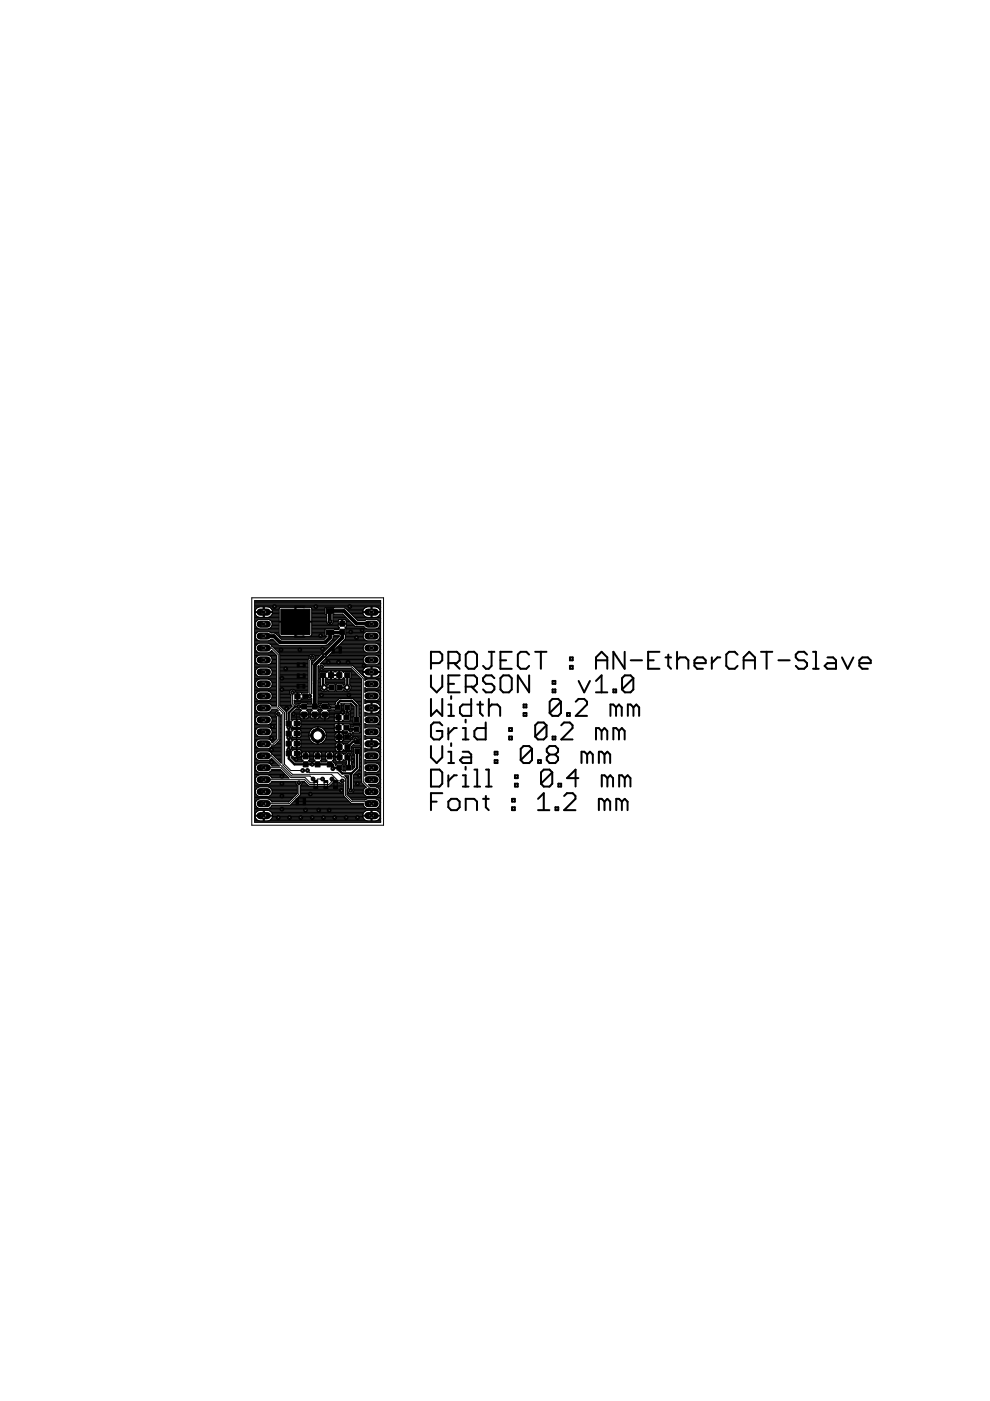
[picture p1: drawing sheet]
<svg xmlns="http://www.w3.org/2000/svg" width="210mm" height="297mm" viewBox="0 0 210 297" stroke-linecap="round" stroke-linejoin="round" font-family="sans-serif">
<g fill="#000" stroke="#000" stroke-width=".21">
<path d="M59.5 129.1h6.2v5.4h-6.2zM69.1 129h1.6v1h-1.6zM69.1 133.6h1.6v1h-1.6zM72.1 133.4h1v1.1h-1zM72.1 131.7h1v1.1h-1zM60.7 152.9h1.1v1h-1.1zM60.7 157.2h1.1v1h-1.1zM60.7 155h1.1v1h-1.1zM60.7 159.2h1.1v1.1h-1.1zM62.4 152.9h1.1v1h-1.1zM62.4 157.2h1.1v1h-1.1zM62.4 155h1.1v1h-1.1z"/>
<path d="M62.4 159.2h1.1v1.1h-1.1zM62.5 147.1h1.1v1h-1.1zM64 149.2h1v1.1h-1zM64 151h1v1.1h-1zM64.2 147.1h1.1v1h-1.1zM64.3 159.8h1v1.1h-1zM66.3 149.2h1v1.1h-1zM66.3 151h1v1.1h-1zM66.8 159.8h1.1v1.1h-1.1zM67.9 142.6h1.1v1h-1.1zM68.4 149.2h1v1.1h-1zM68.4 151h1v1.1h-1z"/>
<path d="M69.4 159.8h1v1.1h-1zM69.6 142.6h1.1v1h-1.1zM69.8 145.2h1v1.1h-1zM71.1 149.5h1.1v1h-1.1zM71.2 151.6h1.1v1h-1.1zM71.2 153.8h1.1v1h-1.1zM71.4 155.8h1v1.1h-1zM71.4 142.6h1.1v1h-1.1zM71.4 157.9h1.1v1h-1.1zM71.5 145.2h1v1.1h-1zM72.9 151.6h1.1v1h-1.1zM72.9 153.8h1.1v1h-1.1z"/>
<path d="M73.1 155.8h1v1.1h-1zM73.1 142.6h1.1v1h-1.1zM73.1 157.9h1.1v1h-1.1zM73.1 149.5h1v1h-1zM75.1 152.1h1v1h-1zM75.1 154.1h1v1h-1zM75.2 158.7h1v1.1h-1zM75.2 156.7h1v1.1h-1zM64.3 161.5h1v1.1h-1zM66.8 161.5h1.1v1.1h-1.1zM69.4 161.5h1v1.1h-1zM71.4 160h1.1v1h-1.1z"/>
<path d="M71.4 162.3h1.1v1h-1.1zM73.1 160h1.1v1h-1.1zM73.4 162.3h1.1v1h-1.1z"/>
</g>
<path d="M61.2 159.7h.1M67 155.5l.4 .4h-.6M68.5 143.1v2.4l.2 .3h1.6M73.5 154.3l.5 .5h.4l.2-.2h1M73.6 143.1v2.6l-1.6 .1M73.6 150l.1 1.4-.2 .7M74.2 155.8l-.6 .5M75.6 152.6v-3l-1-1h-2.4l-.6 .5v.9h-2.5l-.2-.2h-6.3l-1.4 1.4v9.6l1.3 1.3h8l.1 .9 .2-.2h1.1v.5l.7 .7h2M75.7 159.3v3.5l-1.3 1.4v3.4M75.7 157.2h-.9l-1.1 1.2M73.7 160.5l-.1 .3 .4 .4v1.6" fill="none" stroke="#000" stroke-width=".51"/>
<g fill="none" stroke="#000" stroke-width=".21">
<path d="M54 127.3h26.7v47h-26.7zM54 139.5h.3M54 135.5h.3M54 131.9h.2M54 128.7h.8M54 128.9h.5M54 132.4h.1M54 140h.1M54 139.8h.1M54 139.7h.2M54 139.3h.3M54 139.1h.5"/>
<path d="M54 139h.8M54 138.8h4.5M54 138.6h4.3M54 138.5h4.2M54 138.3h.7M54 138.2h.5M54 138h.3M54 137.8h.2M54 137.6h.2M54 137.5h.1M54 137.3h.1M54 137.1h.2"/>
<path d="M54 137h.3M54 136.8h.3M54 136.6h.5M54 136.5h.8M54 136.3h4.6M54 136.1h4.4M54 136h4.2M54 135.8h.8M54 135.6h.5M54 135.3h.2M54 135.1h.2M54 135h.1"/>
<path d="M54 134.8h.1M54 134.6h.2M54 134.5h.2M54 134.3h.3M54 134.1h.5M54 133.9h.7M54 133.8h5.2M54 133.6h5.2M54 133.4h5.2M54 133.3h.8M54 133.1h.5M54 132.9h.3"/>
<path d="M54 132.8h.3M54 132.6h.2M54 132.3h.1M54 132.1h.2M54 131.8h.3M54 131.6h.5M54 131.4h.7M54 131.3h5.2M54 131.1h5.2M54 130.9h5.2M54 130.7h.6M54 130.6h.4"/>
<path d="M54 130.4h.2M54 130.2h.1M54 130.1h.1M54 129.9h.1M54 129.8h1.8M54 129.6h.1M54 129.4h.1M54 129.2h.2M54 129.1h.3M54 128.6h26.7M54 128.4h26.7M54 128.2h26.7"/>
<path d="M54 128.1h26.7M54 127.9h26.7M54 127.7h26.7M54 127.6h26.7M54 127.4h26.7M54.1 130.2l-.1-.3h3.8l-.1 .3M54.3 131.7l.6-.4h2a1.03 1.03 0 0 1 .8 1 1.03 1.03 0 0 1-.8 1h-2a1.02 1.02 0 0 1-.6-1.6zM55.8 128.7h.2M55.8 128.9h.2M55.8 130.7h.2M55.8 130.6h.2M55.8 130.4h.2"/>
<path d="M55.8 130.2h.2M55.8 130.1h.2M55.8 129.9h.2M55.8 129.6h.2M55.8 129.4h.2M55.8 129.2h.2M55.8 129.1h.2M55.9 137.4h1.7l1.4 1.4v10.9l1.3 1.3v11l1.4 1.4h2.5M56 129.8h3.2M57 128.7h20.7M57 139h1.6M57 133.3h2.2"/>
<path d="M57.1 136.5h1.6M57.1 135.8h1M57.1 133.9h2.1M57.1 138.3h.9M57.1 131.4h2.1M57.3 130.7h1.9M57.3 139.1h1.3M57.3 136.6h1.6M57.3 133.1h1.9M57.4 128.9h1.9M57.4 138.2h.4M57.4 135.6h.5"/>
<path d="M57.4 134.1h1.8M57.4 131.6h1.8M57.5 130.6h1.7M57.5 139.3h1.1M57.5 136.8h1.6M57.5 132.9h1.7M57.5 129.1l.3 .6h-3.8a1.12 1.12 0 0 1 1.1-1h.7v2.2l-1.2-.2-.5-.5M57.5 129.1l-.6-.4h-.9v2.2l1.3-.2 .4-.5M57.5 138h.2M57.5 129.1h1.7M57.6 131.8h4.9M57.6 139.5h1"/>
<path d="M57.6 137h12.3M57.6 132.8h1.6M57.6 131.9h11.7M57.6 130.4h1.6M57.7 139.7h.9M57.7 132.6h1.5M57.7 129.2h1.5M57.7 132.1h1.5M57.7 132.4h1.5M57.7 140h.9M57.7 139.8h.9M57.7 132.3h1.5"/>
<path d="M57.7 130.2h1.5M57.7 129.4h1.5M57.8 130.1h1.4M57.8 129.9h1.4M57.8 129.6h1.4M57.8 137.1h11.9M58 137.3h11.5M58.1 137.5h11.3M58.3 137.6h10.9M58.4 134.3h.8M58.5 137.8h10.5M58.5 134.5h.7"/>
<path d="M58.7 138h10.2M58.7 134.6h.5M58.8 136.6h.1M58.8 138.2h9.9M58.9 134.8h.4M59 138.3h9.5M59.1 135h10.2M59.2 138.5h9.1M59.2 129.1v2.6h6.9v-2.6M59.2 131.9v2.7M59.2 134.6l.1 .2M59.2 135.1h9.9"/>
<path d="M59.3 128.9l-.1 .2M59.3 138.7l-2-2.2-.4-.1h-2a1.04 1.04 0 0 0-.8 1 1.04 1.04 0 0 0 .8 1h2l.7-.5 1 1v10.8h-1l-.3-.5-.4-.1M59.3 138.7v10.8l1.4 1.4M59.3 139.5h6.2M59.3 140h6M59.3 139.8h6M59.3 139.7h6.2M59.3 139.3h6.2M59.3 139.1h6.3M59.3 139h6.4M59.3 138.8h6.5M59.3 138.6h8.9"/>
<path d="M59.4 135.3h9.6M59.5 128.8l-.2 .1M59.6 135.5h9.2M62.5 128.8v6.1l-3.2-.1M62.5 128.9h.2M62.5 132.4h.2M62.5 134.8h.2M62.5 134.6h.2M62.5 134.5h.2M62.5 134.3h.2M62.5 134.1h.2M62.5 133.9h.2"/>
<path d="M62.5 133.8h.2M62.5 133.6h.2M62.5 133.4h.2M62.5 133.3h.2M62.5 133.1h.2M62.5 132.9h.2M62.5 132.8h.2M62.5 132.6h.2M62.5 132.3h.2M62.5 132.1h.2M62.5 131.6h.2M62.5 131.4h.2"/>
<path d="M62.5 131.3h.2M62.5 131.1h.2M62.5 130.9h.2M62.5 130.7h.2M62.5 130.6h.2M62.5 130.4h.2M62.5 130.2h.2M62.5 130.1h.2M62.5 129.9h.2M62.5 129.8h.2M62.5 129.6h.2M62.5 129.4h.2"/>
<path d="M62.5 129.2h.2M62.5 129.1h.2M62.7 128.8v6.1l3.3-.1 .1-.2v-2.7M62.7 131.8h6.6M65.3 139.8v7.1h-1.4M65.5 139.5l-.2 .3M65.8 128.8l.2 .1M65.8 138.8l-.2 .2-.1 .5M65.8 138.8h.7M66 134.8h3M66 128.9l.1 .2M66 128.9h2.9"/>
<path d="M66.1 134.6h2.8M66.1 129.1h2.8M66.1 132.4h5.6M66.1 134.5h2.8M66.1 134.3h2.8M66.1 134.1h2.8M66.1 133.9h2.8M66.1 133.8h2.8M66.1 133.6h2.8M66.1 133.4h2.8M66.1 133.3h5.7M66.1 133.1h5.8"/>
<path d="M66.1 132.9h5.6M66.1 132.8h5.6M66.1 132.6h5.6M66.1 132.3h3.4M66.1 132.1h3.3M66.1 131.6h3.2M66.1 131.4h3.2M66.1 131.3h3.2M66.1 131.1h3.2M66.1 130.9h3.2M66.1 130.7h3.2M66.1 130.6h3.2"/>
<path d="M66.1 130.4h3.2M66.1 130.2h2.9M66.1 130.1h2.8M66.1 129.9h2.8M66.1 129.8h2.8M66.1 129.6h2.8M66.1 129.4h2.8M66.1 129.2h2.8M66.2 139.4l-.5 .6v7.6h-.9M66.4 140h.4M66.5 138.8h1.5M66.5 138.8l.2 .2 .1 .5"/>
<path d="M66.7 139.8h.3M66.7 139h1.2M66.8 139.7h.4M66.8 139.1h.9M66.8 139.5a.74 .74 0 0 1-.8 .6l.1 7M66.8 139.5h.6M66.8 139.3h.7M68.2 138.6h.1M68.4 138.4h.1M68.7 140h8.3M68.9 139.8h8.1M69 139.7h8"/>
<path d="M69.2 136.8h.8M69.3 139.4l-1.4 1.4h.7M69.3 139.4h.1M69.4 139.3h7.8M69.5 136.6h.7M69.5 139.1h7.9M69.6 136.5h.8M69.7 139h8M69.8 136.3h.7M69.9 138.8h10.8M70 136.1h.7M70 138.6h10.7"/>
<path d="M70.1 136h.8M70.2 138.5h10.5M70.3 135.8h.8M70.4 138.3h7.2M70.4 132.3h2.1M70.5 135.6h.7M70.5 138.2h6.8M70.6 135.5h.8M70.6 132.1h1.1M70.6 131.6h1.1M70.6 131.4h1.2M70.6 131.3h3.1"/>
<path d="M70.6 131.1h3M70.6 130.9h2.8M70.6 130.7h2.6M70.6 130.6h2.4M70.6 130.4h2.3M70.6 135.3v-.4l1.3-.1-5.7 5.8M70.6 135.3l-1.5 1.5h-9.9l-.4-.2M70.6 131.9h1.1M70.6 131.9l-.2 .5h-.3M70.6 135.3h.9M70.6 135.1h1.1M70.6 135h1.3"/>
<path d="M70.6 131.8h1.1M70.7 138h6.5M70.9 137.8h6.2M70.9 130.2h1.8M70.9 133.4h.9M71 137.6h6M71.2 137.5h5.8M71.4 137.3h5.6M71.5 137.1h5.5M71.7 131.6v.5h1.7v-.5M71.7 137h5.4M71.7 132.9l.2 .2"/>
<path d="M71.8 131.4l.7-.1v1h-.8v.6M71.8 131.4l-.1 .2M71.9 136.8h5.3M71.9 133.1l-.1 .4-2.8-.2-.1 .2v1.2l.4 .2-.6 .7h-9.1l-1.4-1.4h-.7l-.6-.3h-2a1.03 1.03 0 0 0-.8 1 1.03 1.03 0 0 0 .8 1h2l.6-.4h.3l1 1.1M72.1 136.6h5.2M72.2 136.5h5.4M72.4 136.3h8.3M72.5 131.9h.2M72.5 132.1h.2M72.5 131.8h.2M72.5 131.6h.2M72.5 131.4h.2"/>
<path d="M72.6 136.1h8.1M72.7 132.3h2M72.7 136h8M72.9 135.8h4.7M72.9 135.8l-3.6 3.6M72.9 135.7v.1M73 128.9l2.8 2.7h1.6l.4-.3h1.9a1.02 1.02 0 0 1 .9 1 1.02 1.02 0 0 1-.9 1h-1.9l-.7-.5h-1.9l-2.6-2.6-2 .1v1.6M73.1 135.6h4.2M73.1 133.1h.1M73.2 133.1l.1 .2-.1 2M73.2 135.5h4M73.2 133.1h-.1"/>
<path d="M73.2 133.1h4.2M73.2 135.3l-.3 .4M73.2 135.3h3.9M73.2 135.1h3.8M73.2 135h3.8M73.2 134.8h3.8M73.3 134.6h3.7M73.3 133.3h4.4M73.3 131.4h.6M73.3 134.5h3.8M73.3 134.3h3.9M73.3 134.1h4"/>
<path d="M73.3 133.9h4.3M73.3 133.8h7.4M73.3 133.6h7.4M73.3 133.4h7.4M73.4 129.1h3.8M73.4 132.9l-.2 .2M73.4 132.9h3.8M73.4 131.6l-.2-.2-.5-.1v1h.7v.6M73.4 131.9h1M73.4 132.4h1.5M73.4 132.8h1.8M73.4 132.6h1.7"/>
<path d="M73.4 132.1h1.1M73.4 131.8h.8M73.4 131.6h.6M73.5 129.2h3.5M73.7 129.4h3.3M73.9 129.6h3M74 129.8h4.7M74.2 129.9h2.7M74.4 130.1h2.5M74.5 130.2h2.5M74.7 130.4h2.4M74.9 130.6h2.3"/>
<path d="M75.1 130.7h2.3M75.2 130.9h5.5M75.4 131.1h5.3M75.6 131.3h5.1M75.7 131.4h1.9M77.1 139.5h-7.9M77.2 134.3a1.04 1.04 0 0 0 .6 1.6h1.9a1.02 1.02 0 0 0 .7-1.6M77.2 136.8l-.2 .4 .2 .8M77.2 136.8l.6-.4h1.9a1.05 1.05 0 0 1 .7 1.6M77.2 134.3l.6-.4h1.9l.7 .4M77.2 138l.6 .4h1.9l.7-.4M77.2 129.1l.5-.4h1v2.2l-1.3-.2"/>
<path d="M77.2 129.1l-.3 .6h3.7l-.2-.6M77.3 128.9l-8.3-.1-.1 .1v1.2l.4 .2v1.6l.5 .5M78.7 128.7h.2M78.7 128.9h.2M78.7 130.7h.2M78.7 130.6h.2M78.7 130.4h.2M78.7 130.2h.2M78.7 130.1h.2M78.7 129.9h.2M78.7 129.6h.2M78.7 129.4h.2"/>
<path d="M78.7 129.2h.2M78.7 129.1h.2M78.9 129.8h1.8M79.9 139h.8M79.9 128.7h.8M79.9 133.3h.8M79.9 136.5h.8M79.9 135.8h.8M80 133.9h.7M80 138.3h.7M80 131.4h.7M80.1 130.7h.6"/>
<path d="M80.2 139.1h.5M80.2 136.6h.5M80.2 135.6h.5M80.2 133.1h.5M80.2 128.9h.5M80.2 138.2h.5M80.2 134.1h.5M80.2 131.6h.5M80.3 130.6h.4M80.3 139.3h.4M80.4 135.5h.3M80.4 136.8h.3"/>
<path d="M80.4 132.9h.3M80.4 129.1l-.1-.2a1.66 1.66 0 0 0-1.4-.2v2.2l1.2-.2M80.4 138h.3M80.4 134.3h.3M80.4 129.1h.3M80.4 131.8h.3M80.5 139.5h.2M80.5 137h.2M80.5 135.3h.2M80.5 132.8h.2M80.5 130.4h.2M80.5 131.9h.2"/>
<path d="M80.5 137.8h.2M80.5 134.5h.2M80.5 139.7h.2M80.5 137.1h.2M80.5 132.6h.2M80.5 129.2h.2M80.5 137.6h.2M80.5 135.1h.2M80.5 134.6h.2M80.5 132.1h.2M80.6 132.4h.1M80.6 140h.1"/>
<path d="M80.6 139.8h.1M80.6 137.5h.1M80.6 137.3h.1M80.6 135h.1M80.6 134.8h.1M80.6 132.3h.1M80.6 130.2h.1M80.6 130.2v-.3h-3.7l.2 .5 .3 .3M80.6 130.2l-.5 .5M80.6 129.4h.1M80.6 130.1h.1M80.6 129.9h.1"/>
<path d="M80.6 129.6h.1M54 147.7h.1M54 148.2h.4M54 157.8h.1M54 156h.5M54 154.1h4.6M54 151.9h.4M54 160h.2M54 158.5h.5M54 159.3h.7M54 159.8h.2M54 159.7h.3"/>
<path d="M54 155.6h.3M54 154.8h.2M54 153.3h.4M54 150.4h.2M54 150.6h.3M54 151.6h4.4M54 150.7h.4M54 149.2h.6M54 149.1h4.6M54 150.2h.1M54 148.6h4.6M54 146.6h4.6"/>
<path d="M54 146h4.6M54 144h.9M54 140.8h.7M54 146.9h.4M54 149.8h.2M54 159.2h5.6M54 158h.2M54 156.1h.8M54 157.6h.1M54 158.3h.3M54 151.3h4.3M54 153h.2"/>
<path d="M54 141.4h4.6M54 159.5h.5M54 159h5.6M54 158.8h5.6M54 158.7h.8M54 158.2h.3M54 157.5h.2M54 157.3h.2M54 157.1h.3M54 157h.5M54 156.8h.7M54 156.6h4.6"/>
<path d="M54 156.5h4.6M54 156.3h4.6M54 155.8h.4M54 155.5h.2M54 155.3h.1M54 155.1h.1M54 155h.1M54 154.6h.3M54 154.5h.4M54 154.3h.6M54 153.9h4.6M54 153.8h4.6"/>
<path d="M54 153.6h.9M54 153.4h.5M54 153.1h.3M54 152.8h.1M54 152.6h.1M54 152.4h.1M54 152.3h.2M54 152.1h.3M54 151.8h.6M54 151.4h4.3M54 151.1h.9M54 150.9h.6"/>
<path d="M54 150.1h.1M54 149.9h.1M54 149.6h.3M54 149.4h.4M54 148.9h4.6M54 148.7h4.6M54 148.4h.6M54 148.1h.3M54 147.9h.2M54 147.6h.1M54 147.4h.1M54 147.2h.2"/>
<path d="M54 147.1h.3M54 146.7h.6M54 146.4h4.6M54 146.2h4.6M54 145.9h.6M54 145.7h.4M54 145.5h.3M54 145.4h.2M54 145.2h.1M54 145h.1M54 144.9h.1M54 144.7h.2"/>
<path d="M54 144.5h.3M54 144.4h.4M54 144.2h.5M54 143.9h4.6M54 143.7h4.6M54 143.5h4.6M54 143.4h.6M54 143.2h.4M54 143h.3M54 142.9h.2M54 142.7h.1M54 142.5h.1"/>
<path d="M54 142.3h.1M54 142.2h.2M54 142h.3M54 141.8h.4M54 141.7h.5M54 141.5h.8M54 141.2h4.6M54 141h4.6M54 140.7h.5M54 140.5h.3M54 140.3h.2M54 140.2h.2"/>
<path d="M54.1 142.7a1.03 1.03 0 0 1 .8-1.2h2a1.03 1.03 0 0 1 .8 1.2M54.1 149.9a1.03 1.03 0 0 0 .8 1.2h2l.4-.1 .3-.5h1.1l.3 .2h-1.6M54.1 152.4a1.03 1.03 0 0 0 .8 1.2h2a1.03 1.03 0 0 0 .8-1.2M54.1 155a1.03 1.03 0 0 0 .8 1.2h2a1.03 1.03 0 0 0 .8-1.2M54.1 142.7l.5 .6 .3 .2h2l.4-.2 .4-.6M54.3 140.5a1.05 1.05 0 0 1 .6-1.6h2a1.04 1.04 0 0 1 .7 1.6M54.3 157.1l.6-.4h2l.7 .4M54.3 140.5l.6 .4h2l.7-.4M54.3 154.6l-.2 .4M54.6 145.9a1.04 1.04 0 0 1-.5-1.1 1.04 1.04 0 0 1 .8-.8h2a1.04 1.04 0 0 1 .8 .8 1.04 1.04 0 0 1-.4 1.1M54.6 151.8l-.5 .6M54.6 145.9l.3 .1"/>
<path d="M54.9 146.5a1.04 1.04 0 0 0-.8 1.1 1.04 1.04 0 0 0 .8 1M54.9 149.1l-.3 .1-.5 .7M54.9 154.2l-.6 .4M54.9 151.6l-.3 .2M55.9 150.1h3l1.1 1.1v11l2 2h8.3l1.4 1.4h.9M56.9 146.5a1.04 1.04 0 0 1 .8 1.1 1.04 1.04 0 0 1-.8 1M56.9 154.2l.7 .4M56.9 151.6l.4 .2M56.9 151.1h1.5M57 144h1.6M57 153.6h1.6M57 156.1h1.6"/>
<path d="M57 141.5h1.6M57 158.7h2.6M57.1 159.3h2.5M57.2 140.8h1.4M57.2 156.8h1.3M57.2 154.3h1.4M57.2 143.4h1.4M57.2 151.8h1.2M57.2 145.9h1.4M57.3 151.8l.4 .6M57.3 145.9l-.4 .1M57.3 149.2h1.3"/>
<path d="M57.3 150.9h1.2M57.3 148.4h1.3M57.3 146.7h1.3M57.3 153.4h1.3M57.3 144.2h1.3M57.3 156h1.3M57.3 141.7h1.3M57.3 158.5h2.3M57.4 159.5h2.2M57.4 157h.9M57.4 140.7h1.2M57.4 154.5h1.2"/>
<path d="M57.4 143.2h1.2M57.4 151.9h1.2M57.4 145.7h1.2M57.4 148.2h1.2M57.4 146.9h1.2M57.4 149.4h1.2M57.5 153.3h1.1M57.5 144.4h1.1M57.5 155.8h1.1M57.5 141.8h1.1M57.5 158.3h2.1M57.5 159.7h2.1"/>
<path d="M57.6 154.6l.1 .4M57.6 157.1h.5M57.6 154.6h1M57.6 152.1h1M57.6 145.5h1M57.6 143h1M57.6 140.5h1M57.6 150.6h1.3M57.6 153.1h1M57.6 149.6h1M57.6 148.1h1M57.6 147.1h1"/>
<path d="M57.6 144.5h1M57.6 155.6h1M57.6 158.2h2M57.6 142h1M57.6 159.8h2M57.6 154.8h1M57.6 157.3h.4M57.6 142.9h1M57.6 140.3h1M57.6 152.3h1M57.6 147.9h1M57.6 147.2h1"/>
<path d="M57.6 145.4h1M57.7 153h.9M57.7 155.5h.9M57.7 144.7h.9M57.7 142.2h.9M57.7 140.2h.9M57.7 147.7h.9M57.7 155.3h.9M57.7 155.1h.9M57.7 155h.9M57.7 152.8h.9M57.7 152.6h.9"/>
<path d="M57.7 152.4h.9M57.7 147.6h.9M57.7 147.4h.9M57.7 145.2h.9M57.7 145h.9M57.7 144.9h.9M57.7 142.7h.9M57.7 142.5h.9M57.7 142.3h.9M57.8 160h1.8M58.3 158h1.3M58.3 151.3l.3 .6"/>
<path d="M58.4 157.8h1.2M58.6 157.6h1M58.6 151.9v4.7M58.6 156.6l-.8 .8h-.1l-.1-.3M58.8 157.5h.8M58.8 150.7l-.4 .3-.1 .3M58.9 157.3h.7M59 151.4v5.4l-1 1-2.1-.1M59.1 157.1h.5M59.3 157h.3M59.3 147.7h2.4M59.3 148.2h2.4"/>
<path d="M59.3 156h.3M59.3 154.1h.3M59.3 156.9l-1.2 1.2h-.5l-.7 .6h-2a1.04 1.04 0 0 1-.6-1.6M59.3 155.6h.3M59.3 154.8h.3M59.3 153.3h.3M59.3 149.2h2.4M59.3 149.1h2.4M59.3 148.6h2.4M59.3 146.6h2.1M59.3 146h6M59.3 144h6"/>
<path d="M59.3 140.8h6M59.3 146.9h2.1M59.3 156.1h.3M59.3 153h.3M59.3 141.4h6M59.3 156.8h.3M59.3 156.6h.3M59.3 156.5h.3M59.3 156.3h.3M59.3 155.8h.3M59.3 155.5h.3M59.3 155.3h.3"/>
<path d="M59.3 155.1h.3M59.3 155h.3M59.3 154.6h.3M59.3 154.5h.3M59.3 154.3h.3M59.3 153.9h.3M59.3 153.8h.3M59.3 153.6h.3M59.3 153.4h.3M59.3 153.1h.3M59.3 152.8h.3M59.3 152.6h.3"/>
<path d="M59.3 152.4h.3M59.3 152.3h.3M59.3 152.1h.3M59.3 149.4h2.4M59.3 148.9h2.4M59.3 148.7h2.4M59.3 148.4h2.4M59.3 148.1h2.4M59.3 147.9h2.4M59.3 147.6h2.4M59.3 147.4h2.4M59.3 147.2h2.2"/>
<path d="M59.3 147.1h2.1M59.3 146.7h2.1M59.3 146.4h2.2M59.3 146.2h2.5M59.3 145.9h6M59.3 145.7h6M59.3 145.5h6M59.3 145.4h6M59.3 145.2h6M59.3 145h6M59.3 144.9h6M59.3 144.7h6"/>
<path d="M59.3 144.5h6M59.3 144.4h6M59.3 144.2h6M59.3 143.9h6M59.3 143.7h6M59.3 143.5h6M59.3 143.4h6M59.3 143.2h6M59.3 143h6M59.3 142.9h6M59.3 142.7h6M59.3 142.5h6"/>
<path d="M59.3 142.3h6M59.3 142.2h6M59.3 142h6M59.3 141.8h6M59.3 141.7h6M59.3 141.5h6M59.3 141.2h6M59.3 141h6M59.3 140.7h6M59.3 140.5h6M59.3 140.3h6M59.3 140.2h6"/>
<path d="M59.4 149.6h2.4M59.5 151.8h.1M59.5 151.7l.1-.2v10.3l-2.3-2.4-.4-.2h-2a1.03 1.03 0 0 0-.8 1 1.03 1.03 0 0 0 .8 1h2l.7-.4 1.6 1.6h-1.6l-.3-.5-.4-.1h-2a1.03 1.03 0 0 0-.8 1 1.03 1.03 0 0 0 .8 1h2l.4-.2 .3-.5h1.8l1.9 1.9h-3.7l-.3-.5-.4-.2h-2a1.04 1.04 0 0 0-.6 1.6M59.5 151.7l-.1 .2M59.5 149.8h2.4M59.6 151.6h.1M59.6 151.9h-.3v5M59.7 149.9h2M59.9 150.1h1.7M60 150.2h1.4M60.2 150.4h1M60.4 150.6h.7"/>
<path d="M60.6 150.7h.3M60.7 151.9h.1M60.7 151.6h.1M60.7 151.3h.1M60.7 152.6h.1M60.7 152.4h.1M60.7 152.3h.1M60.7 152.1h.1M60.7 151.8h.1M60.7 151.4h.1M60.7 151.1h.1M60.7 150.9h.1"/>
<path d="M61.7 149.4l.3 .3-1.3 1.2v1.7v-1.7M61.7 151.9h1.9M61.7 158.5h.5M61.7 154.6v.2h.4M61.7 156.8l.3 .3M61.7 151.6h9.2M61.7 156.8h4M61.7 154.6h4.3M61.7 152.6h.5M61.7 152.4h9.2M61.7 152.3h2M61.7 152.1h1.9"/>
<path d="M61.7 151.8h1.9M61.7 151.4h2.7M61.8 158.7h9.3M61.8 151.3h1.8M61.8 154.5h4.4M61.8 156.6h3.8M61.9 158.9l.1 .3M61.9 154.1v.2M61.9 156.3l-.2 .5M61.9 156.3h.1M61.9 154.8l.1 .1M61.9 154.3l-.2 .3"/>
<path d="M61.9 159h.2M61.9 158.8h9.2M61.9 156.5h3.7M61.9 156.3h.2M61.9 154.3h4.6M61.9 157h.2M62 158.3h.1M62 151.1h1.6M62 152.8h.1M62 154h.1M62 154.9v.1M62 156.1h.1"/>
<path d="M62 157.1h.1M62 155l.2-.3h.6v.7h1l-.1-.7h-.7v1.7l.7-.1M62 156.1l-.1 .2M62 156.1l.1 .2M62 154l-.1 .1M62 146.8v2.5l.6 .5M62 159.2l.3-.3h.5v.7l1.2 .1M62 152.8l.3-.3h.5v.8h12.1M62 159.2h.1M62.1 157l.7-.2v.8h1v-.6M62.1 157h-.1M62.1 154.1h-.2"/>
<path d="M62.1 150.9h1.5M62.2 158.5l-.2-.3-.3 .2 .2 .5M62.3 146.2h3M62.3 150.7h1.4M62.4 149.1h1.4M62.4 148.6h3.7M62.4 148.9h3.7M62.4 148.7h3.7M62.5 150.6h1.4l-.3 .3M62.5 149.2h.5M62.5 146.4h2.8M62.6 146.6h2.7"/>
<path d="M62.7 150.4h.5M62.7 146.7h2.6M62.8 156h.2M62.8 154.1h.2M62.8 158.5h.2M62.8 154.8h.2M62.8 158h.2M62.8 156.1h.2M62.8 158.3h.2M62.8 153h.2M62.8 158.2h.2M62.8 157.5h.2"/>
<path d="M62.8 157.3h.2M62.8 157.1h.2M62.8 157h.2M62.8 156.3h.2M62.8 155.8h.2M62.8 155.3h.2M62.8 155.1h.2M62.8 155h.2M62.8 153.9h.2M62.8 153.8h.2M62.8 153.6h.2M62.8 153.1h.2"/>
<path d="M62.8 152.8h.2M62.8 152.6h.2M62.8 160h.2M62.8 159.3h.2M62.8 159.2h.2M62.8 159.5h.2M62.8 159h.2M63 148.2h.2M63 146.9h.2M63 148.4h.2M63 148.1h.2M63 147.9h.2"/>
<path d="M63 147.4h.2M63 147.2h.2M63 147.1h.2M63 157.6h3.7M63 155.5h2.6M63 153.4h8.1M63 159.8h1M63.6 150.4h.1M63.6 150.9v.5h.8v1l-.7-.1M63.6 151.6v.5M63.6 152.1l.1 .2M63.6 158.5h8.5v.8h.5l.3-.3"/>
<path d="M63.7 152.6l-.7-.1v1.7h.6l.2-.3M63.7 152.6l.1 .2M63.7 156.3h1.8M63.7 152.6h7.2M63.7 150.5l-.9-.2-1.1 1v1.3l.3 .2M63.7 150.5l.2 .1M63.7 159l-.7-.1v1.7l.7-.1 .1-.6h-1v.7h-.5l-.3-.3M63.7 159l.1 .2M63.7 154.1h3.3M63.7 154.8h2.2M63.7 159h7.4M63.8 157l-.8-.2v1.7h.6"/>
<path d="M63.8 157h2M63.8 152.8v.5M63.8 158.3l-.2 .2M63.8 152.8h7.1M63.8 148.4l-.6 .1v-.8h-.2v.8l-.6-.1v.7l.1 .2 .5-.1M63.8 156h7.2M63.8 153.9v-.4h-1v.7h-.6l-.2-.2M63.8 155.6v.5M63.8 157.8v.5M63.8 156.1l-.1 .2M63.8 158h7.3M63.8 156.1h1.7"/>
<path d="M63.8 153h7.3M63.8 158.2h7.3M63.8 157.5h2.5M63.8 157.3h2.3M63.8 157.1h2.2M63.8 155.8h1.7M63.8 155.3h1.8M63.8 155.1h1.9M63.8 155h2M63.8 153.9h7.1M63.8 153.8h7.1M63.8 153.6h7.1"/>
<path d="M63.8 153.1h11M63.8 148.4h2.3M63.8 160h.2M63.8 159.3h11.2M63.8 159.2v.4M63.8 159.2h7.4M63.8 159.5h.3M63.9 148.2h.1M64 148.2l-.2 .2M64 148.2h.1M64 148.2l.1 .2h1.3l.2-.2M64 159.7v.6h1.7l-.1-.6"/>
<path d="M64 159.7l.2-.2 .5-.1v1.1h-.7v.5M64.1 146.9l-.1 .1-.2-.2h-.6v.7h-.2v-.7h-.3a.66 .66 0 0 0-1-.6 .66 .66 0 0 0 0 1.2v2M64.4 151.9h.2M64.4 152.3h.2M64.4 152.1h.2M64.4 151.8h.2M64.6 151.4h2.1M64.7 160h.2M64.7 159.8h.2M64.7 159.7h.2M64.7 159.5h.2M64.8 147.6h.1"/>
<path d="M65.2 149.1h.9M65.2 150.5v-.2h.8v.2M65.2 150.4h.8M65.2 150.5l-.1 .1M65.2 149.2h.8M65.3 150.7l-.3-.1h1.2l-.3 .3M65.3 150.7v.2M65.3 150.7h.7M65.3 152.3h.7M65.3 151.9h.6M65.3 150.9v.5h-.7v1l.7-.1M65.3 152.1v.2"/>
<path d="M65.3 151.6v.5M65.3 151.3h.6M65.3 152.1h.6M65.3 151.8h.6M65.3 151.1h.6M65.3 150.9h.6M65.5 155.8a1.89 1.89 0 0 1 1.7-1.7v3.7M65.5 155.8h3.7M65.5 156v.3M65.5 159.5h1.2M65.5 155.6h-2.7v.8l-.7-.1M65.5 156.3l.3 .7"/>
<path d="M65.5 159.5l-.6-.1v1.1h.8l-.1 .5M65.5 159.5l.1 .2M65.6 148.2v.1M65.6 148.2h.5M65.6 159.7h.9M65.7 160h.8M65.7 159.8h.8M65.8 148.2l.3-.1v1M65.8 157l.2 .2M65.9 150.9v.5h.8v1l-.7-.1M65.9 151.6v.5M65.9 152.1l.1 .2"/>
<path d="M66 157.2l.1 .1M66 150.5l.1 .1M66 146.6h.1M66 146h.1M66 144h.1M66 140.8h.1M66 146.9h.1M66 141.4h.1M66 146.7h.1M66 146.4h.1M66 146.2h.1M66 145.9h.1"/>
<path d="M66 145.7h.1M66 145.5h.1M66 145.4h.1M66 145.2h.1M66 145h.1M66 144.9h.1M66 144.7h.1M66 144.5h.1M66 144.4h.1M66 144.2h.1M66 143.9h.1M66 143.7h.1"/>
<path d="M66 143.5h.1M66 143.4h.1M66 143.2h.1M66 143h.1M66 142.9h.1M66 142.7h.1M66 142.5h.1M66 142.3h.1M66 142.2h.1M66 142h.1M66 141.8h.1M66 141.7h.1"/>
<path d="M66 141.5h.1M66 141.2h.1M66 141h.1M66 140.7h.2M66 140.5h.3M66 140.3h.5M66 140.2h.7M66.1 147.1h.1M66.1 149.1l-.1 .2h-.8l-.1-.3h-1.2l-.2 .2h-.7M66.1 140.8v.2M66.1 157.3l.2 .2M66.1 141v6.1"/>
<path d="M66.1 140.8l.1 .1M66.2 140.6h.1M66.2 140.6l-.1 .2M66.3 157.5l.9 .3M66.5 159.7l.2-.2 .5-.1v1.1h-.7v.5M66.5 159.7v.6h1.7v-.6M66.7 151.9h.1M66.7 152.3h.1M66.7 152.1h.1M66.7 151.8h.1M66.8 151.4h2M67.2 154.1h.3"/>
<path d="M67.2 160h.3M67.2 159.8h.3M67.2 159.7h.3M67.2 155.6h.3M67.2 154.8h.3M67.2 156.1h.3M67.2 157.6h.3M67.2 159.5h.3M67.2 157.5h.3M67.2 157.3h.3M67.2 157.1h.3M67.2 157h.3"/>
<path d="M67.2 156.8h.3M67.2 156.6h.3M67.2 156.5h.3M67.2 156.3h.3M67.2 155.8h.3M67.2 155.5h.3M67.2 155.3h.3M67.2 155.1h.3M67.2 155h.3M67.2 154.6h.3M67.2 154.5h.3M67.2 154.3h.3"/>
<path d="M67.4 147.7h9.2M67.4 148.2h4.4M67.4 148.6h4.1M67.4 146.6h1M67.4 146h.5M67.4 146.9h9.2M67.4 148.9h3.7M67.4 148.7h3.9M67.4 148.4h4.2M67.4 148.1h9.2M67.4 147.9h9.2M67.4 147.6h9.2"/>
<path d="M67.4 147.4h9.2M67.4 147.2h9.2M67.4 147.1h9.2M67.4 146.7h9.2M67.4 146.4h.7M67.4 146.2h.6M67.4 145.9h.5M67.4 145.7h.5M67.4 145.5h.5M67.4 145.4h.6M67.4 145.2h.6M67.4 145h.6"/>
<path d="M67.4 144.9h.6M67.4 144.7h.6M67.4 144.5h.6M67.4 144.4h.6M67.4 144.2h.6M67.4 149.1h.8M67.4 144h.6M67.4 141.4h.1M67.4 143.9h.4M67.4 143.7h.3M67.4 143.5h.3M67.4 143.4h.3"/>
<path d="M67.4 143.2h.3M67.4 143h.3M67.4 142.9h.3M67.4 142.7h.3M67.4 142.5h.3M67.4 142.3h2M67.4 142.2h7.5M67.4 142h.6M67.4 141.8h.3M67.4 141.7h.2M67.4 141.5h.1M67.5 154.1v3.7l.9-.3"/>
<path d="M67.5 154.1h.1M67.5 154.1a1.85 1.85 0 0 1 1.7 1.7M67.5 150.4h.3M67.5 150.5l-.1 .1M67.5 149.2h.1M67.5 141.2h.1M67.5 141.5l.1-.4-.2 .1v7.9l.1 .2 .6-.1M67.5 141.5a.66 .66 0 0 0 .5 .5 .66 .66 0 0 0 .7-.2M67.5 150.7l-.2-.1h1l-.2 .1M67.5 150.7l.1 .2M67.5 150.7h.6M67.5 152.3h.6"/>
<path d="M67.6 150.3l-.1 .2M67.6 150.3h.1M67.6 151.9h.4M67.6 150.3l.5 .2M67.6 150.9v.5h-.8v1l.7-.1M67.6 152.1l-.1 .2M67.6 151.6v.5M67.6 151.3h.4M67.6 152.1h.4M67.6 151.8h.4M67.6 151.1h.4M67.6 150.9h.4"/>
<path d="M67.7 142.5v1.2l.3 .2-.1 2 .1 .4M67.7 142.5l.1-.1h1.4l.1 .1M67.8 154.1l4.1 .1v-.8h.6l.2 .3 .1-.2h1.3l.2 .1v.6l.5-.1 .2-.2h1.2l.1 .1v1.2l-.1 .2h-1.2l-.1-.1-.2 .1 .1 .2M68 159.5l-.5-.1v1.1h.7v.5M68 159.5l.2 .2M68 146.3a.98 .98 0 0 0 1.6 0l.1 .3M68 140.7h9.3M68 150.9v.5h.8v1l-.7-.1M68 151.6v.5M68 152.1l.1 .2M68 157.6h3.2M68 159.5h1.2"/>
<path d="M68.1 150.7l-.1 .2M68.1 149.1l.2-.1h1.2l.1 .4 .6 .1h.7l.1-.3M68.1 149.1v.1M68.1 150.5h.1M68.1 150.5l.2 .1M68.2 141.4h6.4l2.4 2.4v21.9l1.8 1.8v.4M68.2 159.7h.9M68.2 140.5h9M68.2 160h.8M68.2 159.8h.8M68.2 154.3h3.5M68.3 140.3h8.8"/>
<path d="M68.4 157.5h5.5M68.4 142h6.3M68.5 154.5h2.4M68.5 140.2h8.5M68.5 140.8h9M68.6 140.8l.1 .2h6l2.7 2.7v.6M68.6 157.3l-.2 .2M68.6 157.3h5.5M68.6 141.8h5.9M68.7 154.6h2.2M68.7 141h12M68.7 157.2l-.1 .1"/>
<path d="M68.7 141.7v.1M68.7 141.7h5.7l2.2 2.3v21.9M68.7 157.1h2.5M68.8 151.9h.2M68.8 152.3h.2M68.8 152.1h.2M68.8 151.8h.2M68.8 154.8h2.1M68.9 157h2.1M68.9 151.5v1.2l-.1 .1M68.9 155h2M69 144h4.1"/>
<path d="M69 156.8h2M69 151.4h1.9M69 144.9h4.1M69 144.7h4.1M69 144.5h4.1M69 144.4h4.1M69 144.2h4.1M69 155.1h4.6M69.1 159.7l-.1 .6h1.7v-.6M69.1 159.7l.2-.2 .5-.1v1.1h-.8l.1 .5M69.1 156.6h1.9M69.1 155.3h4.6"/>
<path d="M69.1 146.6h4.1M69.1 156.5h1.9M69.2 155.5h2M69.2 156.3l-.5 .9M69.2 155.6h1.9M69.2 156.3h2.6M69.2 143.9h.2M69.2 156v.3M69.2 156.1h1.8M69.2 155.8h1.8M69.2 145h.4M69.3 142.5h.1"/>
<path d="M69.3 143.7l-.3 .2v1l.5 .4 .2-.3h1.2l.2 .1v1.3l-.2 .2M69.3 143.7v.1M69.3 143.8h.1M69.4 143.8l.2 .2M69.4 146.4h.2M69.4 145.2h.2M69.4 142.3h.7v.7h1.9v-.7h.6l.2 .2M69.4 142.3l-.1 .3M69.5 150.6h.1M69.5 150.6l.2 .1M69.5 150.6h1.4M69.6 149.1h1.5"/>
<path d="M69.7 150.7v.2M69.7 150.7h3.5M69.7 152.3h1.2M69.7 151.9h1.2M69.7 150.9v.5h-.7v1l.7-.1M69.7 152.1v.2M69.7 151.6v.5M69.7 151.3h3.3M69.7 152.1h2M69.7 151.8h1.2M69.7 151.1h3.4M69.7 150.9h3.4"/>
<path d="M69.8 160h.2M69.8 159.8h.2M69.8 159.7h.2M69.8 159.5h.2M70 150.6h.9M70.1 144v-.8h1.9v.8M70.1 149.4h.8M70.1 143.9h.2M70.1 143.7h.2M70.1 143.5h.2M70.1 143.4h.2M70.1 143h.2"/>
<path d="M70.1 142.9h.2M70.1 142.7h.2M70.1 142.5h.2M70.1 142.3h.2M70.3 143.2h1.5M70.5 159.5l-.5-.1v1.1h.7v.5M70.5 159.5l.2 .2M70.6 159.5h2.9M70.7 159.7h2.7M70.7 160h.4M70.7 159.8h.4M70.9 150.6l.1 .1"/>
<path d="M71 142.3h-.7v1.7M71 142.3l.1 .2 .1-.2M71 142.3h.2M71 145h.3M71 143.8l-.2 .2M71 143.8l.3 .2M71 143.9h.1M71.1 155.6l-.1 .6h1.7v-.6M71.1 146h.1M71.1 146.4h.1M71.1 146.2h.1M71.1 145.9h.1"/>
<path d="M71.1 145.7h.1M71.1 145.5h.1M71.1 145.4h.1M71.1 145.2h.1M71.1 157.8h-8.3v.7h-.6M71.1 158.3l.1-.7 .7-.1v1.8l-.7-.1M71.1 158.5v.4M71.1 158.9l.1 .3M71.1 153.4h.6v1.7l-.7-.1-.1-.6h1v.7h.6l.2-.3M71.1 153l-.2-.3v-.5h1v.8M71.1 153.4l-.2 .3v.5M71.1 153h1.4"/>
<path d="M71.1 148.9l.9-.8h2.8l1.3 1.3v2.5l.2 .1v1.2l-.1 .2h-1.2l-.2-.2v-1.2l.3-.1v-2.1l-.7-.7h-2l-.2 .1M71.1 159.8l.8-.1v1.7h-.6M71.1 159.8v.2M71.1 148.9v.3h-1.5M71.2 142.3h.6v1.7M71.2 157.1l-.2-.7h1.7l-.1 .7M71.2 155.5l.6-.1v1.8l-.6-.1M71.2 155.5l-.1 .1M71.2 151.3l-.3 .3M71.7 151.3v1.7M71.7 151.9h.2M71.7 154.8h.2"/>
<path d="M71.7 151.6h.2M71.7 155h.2M71.7 154.6h.2M71.7 154.5h.2M71.7 153.9h.2M71.7 153.8h.2M71.7 153.6h.2M71.7 153.4h.2M71.7 152.8h.2M71.7 152.6h.2M71.7 152.4h.2M71.7 152.3h.2"/>
<path d="M71.7 151.8h.2M71.7 151.4h.2M71.8 156h.2M71.8 155.6h.2M71.8 156.1h.2M71.8 157.1h.2M71.8 157h.2M71.8 156.8h.2M71.8 156.6h.2M71.8 156.5h.2M71.8 155.8h.2M71.8 155.5h.2"/>
<path d="M71.8 143.9h.2M71.8 143.7h.2M71.8 143.5h.2M71.8 143.4h.2M71.8 143h.2M71.8 142.9h.2M71.8 142.7h.2M71.8 142.5h.2M71.8 142.3h.2M71.9 157.8h.2M71.9 151.3v.7h-1v-.4M71.9 160h.2"/>
<path d="M71.9 159.8h.2M71.9 159.2h.2M71.9 158h.2M71.9 157.6h.2M71.9 159h.2M71.9 158.8h.2M71.9 158.7h.2M71.9 158.2h.2M72 156.3h.8M72.2 149.2h2.3M72.3 149.2l.1 .2v1.2M72.4 151.3l.3 .2"/>
<path d="M72.4 150.4h.5M72.4 150.6h.5M72.4 150.6l-.1 .1M72.4 150.2h.5M72.4 149.8h.5M72.4 150.1h.5M72.4 149.9h.5M72.4 149.6h.5M72.4 149.4h.5M72.5 153h2.3M72.5 153.4h4.1M72.6 155.5h1"/>
<path d="M72.6 157.1h1.6M72.6 155h.2M72.6 151.4h.2M72.6 153.6h.1M72.6 152.8h.1M72.7 154.9l.1 .1h.7l.3 .3-.2 .2h-.6l-.2 .2v1.3M72.7 151.5v.1M72.7 152.7h.1M72.7 154.8v.1M72.7 152.7l-.2 .3M72.7 145h.4M72.7 142.3h2.3"/>
<path d="M72.7 155.6h.2M72.7 155.6l-.3-.2h-.4v1.8l.6-.1M72.7 157h.1M72.7 156h.1M72.7 156.1h.1M72.7 156.8h.1M72.7 156.6h.1M72.7 156.5h.1M72.7 155.8h.1M72.8 159.2h2.2M72.8 143.8l-.3 .2M72.8 146.4h.2"/>
<path d="M72.8 145.2h.1M72.8 143.9h.2M72.8 159.8l-.7-.1v.7h-1v-.4M72.8 143.8h.1M72.8 142.5h.1M72.8 143.7h.1M72.8 157l.2 .1h1.2l.1-.1M72.8 143.7l.3 .2v1.1l-.3 .3-.2-.3h-1.2l-.2 .1v1.3l.2 .2M72.8 142.5l.2-.1h1.3l.1 .1M72.9 157.8h.1M72.9 159l.1 .2M72.9 157.8l-.2-.2-.6-.1v.8h-8.3"/>
<path d="M72.9 159h.1M72.9 150.6l.1 .1M73 159.8l-.1 .2-.1-.2M73 151.3l-.3 .2M73 157.6l-.1 .2M73 149.2l-.1 .2v1.2M73.2 150.7v.1M73.2 151h.1M73.2 150.7v.3M73.2 151l-.2 .3M73.9 159.3l-.6 .5h-.5M74 146.6h2.6"/>
<path d="M74 160l-.3 .3v.2M74.1 159.3a.66 .66 0 0 1 .4 1M74.1 144h2.5M74.1 145h2.5M74.1 144.9h2.5M74.1 144.7h2.5M74.1 144.5h2.5M74.1 144.4h2.5M74.1 144.2h2.5M74.2 150.9h.9M74.2 146.4h2.4M74.2 153.6h2.4"/>
<path d="M74.2 152.8h.6M74.2 145.2h2.4M74.3 149.2l.1 .2v1.2M74.3 151.9h.6M74.3 153.9h.6M74.3 153.8h2.3M74.3 152.6h.5M74.3 152.4h.5M74.3 152.3h.5M74.3 152.1h.5M74.3 151.8h.8M74.3 151.1h.8"/>
<path d="M74.3 151.6h.8M74.3 146.3a.96 .96 0 0 1-1.5 0l-.2 .3M74.3 146.2h2.3M74.3 143.9h2.3M74.3 151.3v1.4l-.2 .2h-1.3l-.1-.2M74.3 151.3h.8M74.3 157h.1M74.3 156.8h.2M74.3 156.6h.4M74.3 156.5h.5M74.3 151.4h.8M74.3 145.4h2.3"/>
<path d="M74.4 154.1l-.1 .1M74.4 150.4h.7M74.4 150.6h.7M74.4 150.2h.7M74.4 146h2.2M74.4 149.8h.6M74.4 150.6l-.1 .1M74.4 150.1h.7M74.4 149.9h.7M74.4 149.6h.5M74.4 149.4h.3M74.4 145.5h2.2"/>
<path d="M74.4 159.5h.6M74.4 142.5h.8M74.4 142.5v1.2l-.3 .2v1.2a.83 .83 0 0 1 .2 1.2M74.4 145.9h2.2M74.4 145.7h2.2M74.4 143.7h2M74.4 143.5h1.8M74.4 143.4h1.7M74.4 143.2h1.5M74.4 143h1.3M74.4 142.9h1.1M74.4 142.7h1"/>
<path d="M74.5 158.5h2.1M74.5 158.3v.7l-.2 .2M74.5 158.3h2.1M74.5 159h.5M74.5 158.8h.5M74.5 158.7h.5M74.5 159.7h.5M74.6 156.3h.3M74.6 160h.6v2.6l-.5 .5v-.9l-.2-.3M74.6 159.8h.4M74.6 158.2h2M74.7 156.7l-1 .9h-.9"/>
<path d="M74.7 156.1h1.9M74.8 155.5h1.8M74.8 156h1.8M74.8 158h1.8M74.8 155.6a.64 .64 0 0 1-.5 .8v.6M74.8 155.6h1.8M74.8 155.8h1.8M74.8 155.3h.1M74.9 141.2h5.8M74.9 148.2h1.7M75 157.8h.1M75 157.8l.1 .2"/>
<path d="M75 158.6v1.3l.1 .1M75 157.8l-.5 .5M75 141.4h5.7M75.1 150.7h-1l.2 .6M75.1 148.4h1.5M75.1 158.5l-.1 .1M75.2 141.5h2.2M75.2 156.1l-.5 .6M75.3 148.6h1.3M75.4 141.7h1.8M75.4 156.8l.3 .4M75.4 148.7h1.2"/>
<path d="M75.5 156.1l.5 .4 .5 .2M75.5 141.8h1.6M75.6 148.9h1M75.7 142h1.3M75.8 149.1h.8M75.8 156.3h.8M75.9 142.2h1M75.9 149.2h.7M76 156.5h.6M76 142.3h.9M76.1 150.4h.5M76.1 150.6h.5"/>
<path d="M76.1 151.6h.5M76.1 150.7h.5M76.1 150.2h.5M76.1 149.8h.5M76.1 151.3h.5M76.1 151.8h.5M76.1 151.4h.5M76.1 151.1h.5M76.1 150.9h.5M76.1 150.1h.5M76.1 149.9h.5M76.1 149.6h.5"/>
<path d="M76.1 149.4h.5M76.2 142.5h2.5M76.2 151.9h.4M76.3 153.9h.3M76.3 155.3h.3M76.3 153.3h.3M76.3 158.5l.2 .1M76.3 154.1h.3M76.3 154.8h.3M76.3 153h.3M76.3 155.1h.3M76.3 155h.3"/>
<path d="M76.3 154.6h.3M76.3 154.5h.3M76.3 154.3h.3M76.3 153.1h.3M76.3 152.8h.3M76.3 152.6h.3M76.3 152.4h.3M76.3 152.3h.3M76.3 152.1h.3M76.4 142.7h.5M76.5 157.8h.1M76.5 158.6v1.3l-.2 .1"/>
<path d="M76.5 156.7v1.2l-.2 .1M76.5 159.3h.1M76.5 159.8h.1M76.5 159.7h.1M76.5 159.2h.1M76.5 157.6h.1M76.5 159.5h.1M76.5 159h.1M76.5 158.8h.1M76.5 158.7h.1M76.5 157.5h.1M76.5 157.3h.1"/>
<path d="M76.5 157.1h.1M76.5 157h.1M76.5 156.8h.1M76.5 156.6h.1M76.5 142.9h.5M76.6 160h-.4v3M76.7 143h.3M76.9 143.2h.3M77 140.1a1.03 1.03 0 0 1 .8-1.2h1.9a1.04 1.04 0 0 1 .7 1.6M77 140.1l.2 .4M77 143.4h.3M77.2 140.5l.6 .4h1.9l.7-.4"/>
<path d="M77.2 143.5h.4M77.4 156h.1M77.4 154.1h3.3M77.4 144.3l.4-.3h1.9a1.04 1.04 0 0 1 .9 .8 1.04 1.04 0 0 1-.5 1.1M77.4 159.3h.2M77.4 151.6h3.3M77.4 149.1h.2M77.4 148.6h3.3M77.4 146.6h3.3M77.4 146h3.3M77.4 144h.3M77.4 159.2h3.3"/>
<path d="M77.4 156.1h.3M77.4 151.3h3.3M77.4 159h3.3M77.4 158.8h3.3M77.4 158.7h.1M77.4 156.6h.3M77.4 156.5h3.3M77.4 156.3h3.3M77.4 154.3h.1M77.4 153.9h3.3M77.4 153.8h3.3M77.4 153.6h.3"/>
<path d="M77.4 153.4h.1M77.4 151.8h.1M77.4 151.4h3.3M77.4 151.1h.1M77.4 148.9h3.3M77.4 148.7h3.3M77.4 148.4h.1M77.4 146.7h.1M77.4 146.4h3.3M77.4 146.2h3.3M77.4 145.9h.1M77.4 144.2h.1"/>
<path d="M77.4 143.9h3.3M77.4 143.7h3.3M77.4 158.7v.8l.4-.3h1.9l.7 .5M77.4 141.5l-.5 .9h3.7l-.1-.5-.4-.4M77.4 148.4v-.1v.9l.5-.2h.8v1h1.9l-.3-.8M77.4 145.9v-.1v1l.4-.3M77.4 148.4l.4 .2M77.4 145.9l.4 .1M77.8 151.6l-.4 .2M77.9 141.4l-.5 .1M78.7 141.4v2.2h-.8a1.13 1.13 0 0 1-1-1h3.7a1.08 1.08 0 0 1-1 1h-.7v-2.2M78.7 158.5h.2"/>
<path d="M78.7 150.4h.2M78.7 150.6h.2M78.7 150.7h.2M78.7 149.2h.2M78.7 149.1h.2M78.7 149.8h.2M78.7 158h.2M78.7 158.3h.2M78.7 158.7h.2M78.7 158.2h.2M78.7 157.5h.2M78.7 157.3h.2"/>
<path d="M78.7 157.1h.2M78.7 157h.2M78.7 156.8h.2M78.7 156.6h.2M78.7 151.1h.2M78.7 150.9h.2M78.7 149.9h.2M78.7 149.6h.2M78.7 149.4h.2M78.7 143.5h.2M78.7 143.4h.2M78.7 143.2h.2"/>
<path d="M78.7 143h.2M78.7 142.9h.2M78.7 142.7h.2M78.7 142.3h.2M78.7 142.2h.2M78.7 142h.2M78.7 141.8h.2M78.7 141.7h.2M78.7 141.5h.2M78.9 157.6h1.8M78.9 150.1h1.8M78.9 142.5h1.8"/>
<path d="M79.6 141.4l.5 .1M79.7 146.5a1.04 1.04 0 0 1 .9 .8 1.04 1.04 0 0 1-.5 1.1M79.7 154.2l.7 .4M79.7 151.6l.4 .2M79.8 144h.9M79.8 153.6h.9M79.9 156.1h.8M79.9 156.6h.8M79.9 143.5h.8M80 149.1l-1.1-.1v2.2a1.47 1.47 0 0 0 1.5-.4l.2-.6M80 149.1l.3 .1M80 159.3h.7"/>
<path d="M80 149.1h.7M80 140.8h.7M80 151.1h.7M80.1 154.3h.6M80.1 151.8h.6M80.1 145.9h.6M80.1 141.5h.6M80.1 151.8l.5 .6M80.1 148.4l-.4 .2M80.1 145.9l-.4 .1M80.1 148.4h.6M80.1 158.7h.6"/>
<path d="M80.1 146.7h.6M80.2 153.4h.5M80.2 144.2h.5M80.2 156h.5M80.2 156.8h.5M80.2 159.5h.5M80.2 143.4h.5M80.2 140.7h.5M80.3 149.2h.4M80.3 154.5h.4M80.3 148.2h.4M80.3 151.9h.4"/>
<path d="M80.3 150.9h.4M80.3 145.7h.4M80.3 146.9h.4M80.3 158.5h.4M80.3 153.3h.4M80.3 144.4h.4M80.3 141.7h.4M80.3 155.8h.4M80.4 157l-.1-.2a1.66 1.66 0 0 0-1.4-.2v2.2h.7a1.08 1.08 0 0 0 1-1M80.4 159.7a1.01 1.01 0 0 1-.7 1.5h-1.9l-.4-.2v1l.4-.2h1.9a1.02 1.02 0 0 1 .7 1.6M80.4 159.7h.3M80.4 154.6l.2 .4"/>
<path d="M80.4 157h.3M80.4 143.2h.3M80.4 154.6h.3M80.4 152.1h.3M80.4 145.5h.3M80.4 140.5h.3M80.4 150.7h.3M80.4 153.1h.3M80.4 149.4h.3M80.4 148.1h.3M80.4 147.1h.3M80.4 144.5h.3"/>
<path d="M80.5 155.6h.2M80.5 141.8h.2M80.5 159.8h.2M80.5 154.8h.2M80.5 158.3h.2M80.5 140.3h.2M80.5 157.1h.2M80.5 152.3h.2M80.5 147.9h.2M80.5 147.2h.2M80.5 145.4h.2M80.5 153h.2"/>
<path d="M80.5 155.5h.2M80.5 144.7h.2M80.5 143h.2M80.5 160h.2M80.5 150.6h.2M80.5 149.6h.2M80.5 140.2h.2M80.6 147.7h.1M80.6 155a1.07 1.07 0 0 1-.9 1.2h-1.9l-.4-.3v.9l.3-.2h1v1h1.9l-.2-.6M80.6 152.4a1.07 1.07 0 0 1-.9 1.2h-1.9l-.4-.2v1l.4-.2M80.6 158.2h.1M80.6 155.3h.1"/>
<path d="M80.6 155.1h.1M80.6 155h.1M80.6 152.8h.1M80.6 152.6h.1M80.6 152.4h.1M80.6 147.6h.1M80.6 147.4h.1M80.6 145.2h.1M80.6 145h.1M80.6 144.9h.1M80.6 142h.1M80.6 157.3h.1"/>
<path d="M80.6 142.9h.1M80.6 150.4h.1M80.6 149.8h.1M80.6 158h.1M80.6 157.5h.1M80.6 142.2h.1M80.6 149.9h.1M80.6 142.7h.1M80.6 142.3h.1M80.7 150.2h-2v1h-.8l-.5-.2v.8M80.7 157.8h-2v1l-1.3-.1M54 171.8h26.7"/>
<path d="M54 165.7h.2M54 171.4h26.7M54 170.8h.2M54 165.9h.3M54 166.2h.7M54 162h.5M54 160.5h.2M54 174.3h26.7M54 174.1h26.7M54 173.9h.7M54 173.8h.4M54 173.6h.3"/>
<path d="M54 173.5h.2M54 173.3h.1M54 173.1h.1M54 173h1.8M54 172.8h.1M54 172.6h.1M54 172.4h.2M54 172.3h.3M54 172.1h.4M54 171.9h.7M54 171.6h26.7M54 171.3h.6"/>
<path d="M54 171.1h.4M54 170.9h.3M54 170.6h.1M54 170.4h.1M54 170.3h.1M54 170.1h.2M54 169.9h.3M54 169.8h.4M54 169.6h.5M54 169.4h.9M54 169.2h8M54 169.1h8.2"/>
<path d="M54 168.9h8.3M54 168.7h.7M54 168.6h.4M54 168.4h.3M54 168.2h.2M54 168.1h.1M54 167.9h.1M54 167.7h.1M54 167.6h.2M54 167.4h.3M54 167.2h.4M54 167.1h.5"/>
<path d="M54 166.9h.8M54 166.7h9M54 166.6h9M54 166.4h8.9M54 166.1h.5M54 165.5h.2M54 165.4h.1M54 165.2h.1M54 165h.2M54 164.9h.3M54 164.7h.3M54 164.5h.5"/>
<path d="M54 164.4h.8M54 164.2h6.5M54 164h6.3M54 163.9h6.2M54 163.7h.7M54 163.5h.5M54 163.4h.3M54 163.2h.2M54 163h.2M54 162.9h.1M54 162.7h.1M54 162.5h.2"/>
<path d="M54 162.3h.2M54 162.2h.3M54 161.8h.8M54 161.7h4.5M54 161.5h4.3M54 161.4h4.2M54 161.2h.8M54 161h.5M54 160.8h.3M54 160.7h.3M54 160.3h.1M54 160.2h.1"/>
<path d="M54.1 168.1a1.03 1.03 0 0 1 .8-1.3h2a1.03 1.03 0 0 1 .8 1.3M54.1 168.1l.2 .3M54.3 168.4l.6 .5h2l.7-.5M54.3 165.9l.6 .4h2l.7-.4M54.3 171l.3 .3M54.4 173.8l-.4-.8h3.8l-.4 .8M54.4 172.1l-.4 .7h3.8l-.4-.7M54.6 171.3l.3 .1M55.1 171.8l-.7 .3M55.8 171.8v2.3a1.48 1.48 0 0 1-1.4-.3M55.8 173.9h.2M55.8 173.8h.2"/>
<path d="M55.8 173.6h.2M55.8 173.5h.2M55.8 173.3h.2M55.8 173.1h.2M55.8 172.8h.2M55.8 172.6h.2M55.8 172.4h.2M55.8 172.3h.2M55.8 172.1h.2M55.8 171.9h.2M55.9 162.8h3.7l2.1 2.1h3l1.1 1.1h.8l.8-.8h1M55.9 160.3h1.7l4.2 4.2h3.9l.7 .7"/>
<path d="M56 171.8v2.3a1.48 1.48 0 0 0 1.4-.3M56 173h22.7M56.8 171.8l.6 .3M57 169.4h4.8M57 166.9h6M57 164.4h3.7M57.1 161.2h.9M57.1 161.8h1.6M57.1 163.7h2.9M57.1 173.9h20.5M57.1 166.2h5.7M57.2 171.9h20.3"/>
<path d="M57.2 168.7h5.3M57.2 171.3h20.3M57.3 171.3l-.4 .1M57.3 169.6h4.4M57.3 167.1h5.7M57.3 164.5h3.6M57.3 161h.5M57.4 162h1.4M57.4 163.5h2.4M57.4 166.1h5.3M57.4 173.8h19.9M57.4 168.6h5.3"/>
<path d="M57.4 172.1h19.9M57.4 171.1h19.9M57.5 169.8h4M57.5 167.2h5.5M57.5 164.7h3.5M57.5 160.8h.2M57.5 163.4h2.2M57.5 162.2h1.5M57.6 171l-.3 .3M57.6 165.9v-.2h5.2a.66 .66 0 0 0 .2 .8M57.6 165.9h5.1M57.6 170.9h19.5"/>
<path d="M57.6 168.4h5.2M57.6 173.6h19.5M57.6 172.3h19.5M57.6 169.9h3.7M57.6 167.4h5.4M57.6 164.9h3.6M57.6 162.3h1.6M57.6 168.2h5.4M57.6 163.2h1.9M57.7 167.6h5.3M57.7 173.5h19.3M57.7 172.4h19.3"/>
<path d="M57.7 168.1l-.1 .3M57.7 168.1h5.3M57.7 167.9h5.3M57.7 167.7h5.3M57.7 173.3h19.3M57.7 172.6h19.2M57.8 173.1h19.1M57.8 172.8h19.1M58 160.2h1.6M58.1 160.3h1.5M58.3 160.5h1.3M58.5 160.7h1.1"/>
<path d="M58.7 160.8h.9M58.8 161h.8M59 161.2h.6M59.2 161.4h.4M59.3 161.5h.3M59.5 161.7h.1M61.7 170.6h15.3M61.8 160.7h2.2M61.8 170.4h15.2M62 160.8h2M62 170.3h12.4M62 160.3v.1"/>
<path d="M62 160.4l-.1 .1M62 160.3h.1M62.1 161h1.9M62.1 160.5h-.4v.1l1 .9h1.4l.1-.3M62.2 170.1h12M62.3 161.2h1.8M62.3 169.9h11.7M62.5 161.4h1.6M62.5 169.8h11.4M62.6 161.5h1.5M62.7 169.6h11M62.8 169.4h10.7"/>
<path d="M62.8 160.5h.2M62.8 160.3h.2M62.8 160.2h.2M63 169.2h10.4M63 166.5h.1M63 168.2l-1.8 1.9h-3.6l-.3-.6-.4-.1h-2a1.04 1.04 0 0 0-.6 1.6M63 166.5v1.7M63.2 169.1h10M63.3 168.9h9.7M63.4 166v2.4l-2 2h-5.5M63.5 168.7h9.4M63.7 168.6h9.2"/>
<path d="M63.7 166.5v2l-2.2 2.3M63.7 160.5h.3M63.7 168.4h9.2M63.7 168.2h9.2M63.7 168.1h9.2M63.7 167.9h9.2M63.7 167.7h9.2M63.7 167.6h9.2M63.7 167.4h9.2M63.7 167.2h9.2M63.7 167.1h9.2M63.7 166.9h9.2"/>
<path d="M63.7 166.7h9.2M63.7 166.6h1.7M63.8 160.3h.9M63.8 160.2h.2M63.9 166.4h1.3M64 166.2h1M64 161l.1 .2M64 165.9h.7M64 166.1h.9M64.1 161.2h.1M64.2 161.2h.1M64.5 165.7l1 1h4.4l.8-1"/>
<path d="M64.5 165.7h-.5a.67 .67 0 0 1-.3 .8M64.7 160.2h.2M64.9 160.3h2.3M65.2 163.4l.4 .4h6l.9 .9h.4l.3 .4v3.5l1.4 1.4h3.8l.4 .4M65.4 161.2h.1M65.4 161.2l.2 .3h.2M65.5 161.4h1.2M65.5 161.2h-.1M65.5 161.2h1.1M65.6 161.5h.2M65.6 161l-.1 .2M65.6 161h.9"/>
<path d="M65.7 160.5h.8M65.7 160.8h.8M65.7 160.7h.8M65.7 160.2h.8M66.5 161l.1 .2M66.6 161.5h.1M66.6 161.2h.1M66.7 161.2h.1M66.7 161.2l-.1 .3-.3-.1-.5 .1M67.2 160.2h.3M67.5 160.3h2.3M68.1 161.4h1.1"/>
<path d="M68.1 161.2h-.2l.2 .3h1l.2-.3M68.1 161.2h1.1M68.1 161.5h1M68.2 161l-.1 .2M68.2 161h.8M68.2 160.5h.8M68.2 160.8h.8M68.2 160.7h.8M68.2 160.2h.8M69.1 161l.1 .2M69.2 161.2h.1M69.3 161.2h.1"/>
<path d="M69.8 160.2h.2M70 166.6h2.9M70 160.3h1.1M70.2 166.4h2.7M70.3 166.2h2.6M70.4 165.2v.5l-.7 .6h-4.1l-1-1h-8.7M70.5 166.1h1.6M70.6 161.4h.7M70.6 161.2h-.1l.1 .3M70.6 161.2h.5M70.6 161.5h.1M70.6 161.5h2.9"/>
<path d="M70.7 165.9h1.3l.5 .3M70.7 161.5l.4 .5M70.7 161l-.1 .2M70.7 161h.4M70.7 160.5h1.2M70.7 160.8h.4M70.7 160.7h.4M70.7 160.2h.4M70.8 165.7h.6M70.8 161.7h2.7M70.9 165.5l-.2 .2M70.9 165.5h.3"/>
<path d="M71 161.8h2.5M71 165.4l-.1 .1M71 165.4l.6 .5M71 165.4h.1M71.1 162v.3l.3-.3M71.1 162.2h.1M71.3 161.4l-.2-.2v-.6h1v.8h.6M71.9 161.4h.2M71.9 161.2h.2M71.9 161h.2M71.9 160.8h.2M71.9 160.7h.2"/>
<path d="M71.9 160.3h.2M71.9 160.2h.2M72.6 162l.1 .2v1.2M72.7 161.4l.2-.3 .1 .2 .5 .1M72.7 161.4h.7M72.7 166.2h.2v2.6l1.3 1.3M72.7 163.4l.6 .1-.1-.1M72.7 163.4h.5M72.7 163.2h.5M72.7 163h.5M72.7 162.9h.5M72.7 162.7h.5"/>
<path d="M72.7 162.5h.5M72.7 162.3h.5M72.7 162.2h.5M72.9 161.2h.1M73.2 164.5h.7M73.3 162l-.1 .2v1.2M73.3 164.7h.6M73.4 164.7l.2 .3v3.5l1.1 1.1h2.7l.4-.2h1.9a1.04 1.04 0 0 1 .7 1.6M73.4 164.7l-.3-.2h.8v2.7l-.2 .5M73.5 161.4v.6h-2.4M73.5 164.9h.4M73.6 165.7h.3"/>
<path d="M73.6 165.9h.3M73.6 166.2h.3M73.6 168.4h3.6M73.6 168.2h3.5M73.6 168.1h.4M73.6 167.9h.2M73.6 167.7h.1M73.6 167.6h.1M73.6 167.4h.1M73.6 167.2h.2M73.6 167.1h.3M73.6 166.9h.3"/>
<path d="M73.6 166.7h.3M73.6 166.6h.3M73.6 166.4h.3M73.6 166.1h.3M73.6 165.5h.3M73.6 165.4h.3M73.6 165.2h.3M73.6 165h.3M73.7 168.6h3.6M73.9 168.7h3.6M74 168.9h6.7M74.2 169.1h6.5"/>
<path d="M74.2 170.1l.2 .2h2.6a.99 .99 0 0 0 .8 1.1M74.4 169.2h6.3M74.5 160.5h.7M74.5 161.8h.7M74.5 161.7h.7M74.5 161.5h.7M74.5 161.4h.7M74.5 161.2h.7M74.5 161h.7M74.5 160.8h.7M74.5 160.7h.7M74.5 160.3v1.7h.7"/>
<path d="M74.5 169.4h3.2M74.5 160.3h.7M74.6 160.2h.6M74.7 169.6h2.7M74.7 163h.1M74.7 162.9h.3M74.7 162.7h.4M74.7 162.5h.5M74.7 162.3h.5M74.7 162.2h.5M74.8 168.1h2.2M74.9 165.7h1.7"/>
<path d="M74.9 165.9h1.7M74.9 166.2h2.1M74.9 164.4v2.8a.66 .66 0 0 1-.2 1 .66 .66 0 0 1-1-.5M74.9 167.1h2.5M74.9 166.9h2.8M74.9 166.7h2.6M74.9 166.6h2.4M74.9 166.4h2.3M74.9 166.1h1.9M74.9 165.5h1.7M74.9 165.4h1.7M74.9 165.2h1.7"/>
<path d="M74.9 165h1.7M74.9 164.9h1.7M74.9 164.7h1.7M74.9 164.5h1.7M74.9 164.4h1.7M75 167.9h2M75 167.2h2.2M75 167.7h2M75 167.4h2.1M75 167.6h2M75.1 164.2h1.5M75.1 164.2l-.2 .2"/>
<path d="M75.2 164h1.4M75.4 163.9h1.2M75.6 163.7h1M75.7 163.5h.9M75.9 163.4h.7M76.1 163.2h.5M76.2 163l-1.1 1.2M76.2 162h.4M76.2 160.5h.4M76.2 163h.4M76.2 162.9h.4M76.2 162.7h.4"/>
<path d="M76.2 162.5h.4M76.2 162.3h.4M76.2 162.2h.4M76.2 161.8h.4M76.2 161.7h.4M76.2 161.5h.4M76.2 161.4h.4M76.2 161.2h.4M76.2 161h.4M76.2 160.8h.4M76.2 160.7h.4M76.2 160.3h.4"/>
<path d="M76.2 160.2h.4M76.6 165.9l1.1 1M77 168.1l.2 .3M77.1 170.8h-19.5v.2M77.2 168.4l.6 .5h1.9l.7-.5M77.3 173.8l-.4-.8h3.7l-.3 .8M77.4 164.5l.4-.2h1.9a1.04 1.04 0 0 1 .7 1.6M77.4 164.5h.1M77.4 164.4h.3M77.4 164.2h3.3M77.4 164h3.3M77.4 163.9h3.3"/>
<path d="M77.4 163.7h.2M77.4 161.8h.2M77.4 161.7h3.3M77.4 161.5h3.3M77.4 161.4h3.3M77.4 161.2h.2M77.7 166.9a.99 .99 0 0 0-.7 1.2M77.9 171.8l-.6 .3M78.1 166.4h2.6M78.3 166.6h2.4M78.5 166.7h2.2M78.7 171.8v2.3h-.8l-.6-.3"/>
<path d="M78.7 173.9h.2M78.7 173.8h.2M78.7 173.6h.2M78.7 173.5h.2M78.7 173.3h.2M78.7 173.1h.2M78.7 172.8h.2M78.7 172.6h.2M78.7 172.4h.2M78.7 172.3h.2M78.7 172.1h.2M78.7 171.9h.2"/>
<path d="M78.9 171.8v2.3l1.1-.1M78.9 173h1.8M79.6 171.8a1.12 1.12 0 0 1 1 1h-3.7l.4-.7M79.8 169.4h.9M79.9 166.9h.8M79.9 164.4h.8M79.9 161.2h.8M79.9 161.8h.8M80 163.7h.7M80 173.9h.7M80 166.2h.7M80.1 171.9h.6"/>
<path d="M80.1 168.7h.6M80.1 171.3h.6M80.1 171.3l-.4 .1M80.2 169.6h.5M80.2 167.1h.5M80.2 162h.5M80.2 164.5h.5M80.2 161h.5M80.2 163.5h.5M80.2 166.1h.5M80.3 173.8l-.3 .2M80.3 173.8h.4"/>
<path d="M80.3 171.1h.4M80.3 168.6h.4M80.3 172.1h.4M80.3 169.8h.4M80.3 167.2h.4M80.4 164.7h.3M80.4 162.2h.3M80.4 160.8h.3M80.4 165.9l-.7 .4h-1.6l.5 .5h1.1a1.04 1.04 0 0 1 .7 1.6M80.4 163.4l-.7 .4h-1.9l-.4-.2v.9M80.4 171l-.3 .3M80.4 163.4h.3"/>
<path d="M80.4 165.9h.3M80.4 173.6h.3M80.4 170.9h.3M80.4 168.4h.3M80.4 172.3h.3M80.4 169.9h.3M80.5 167.4h.2M80.5 164.9h.2M80.5 162.3h.2M80.5 160.7h.2M80.5 165.7h.2M80.5 170.8h.2"/>
<path d="M80.5 168.2h.2M80.5 163.2h.2M80.5 160.5h.2M80.5 173.5h.2M80.5 170.1h.2M80.5 167.6h.2M80.5 165h.2M80.5 172.4h.2M80.5 168.1h.2M80.5 165.5h.2M80.5 163h.2M80.5 162.5h.2"/>
<path d="M80.6 170.6h.1M80.6 170.4h.1M80.6 170.3h.1M80.6 167.9h.1M80.6 167.7h.1M80.6 165.4h.1M80.6 165.2h.1M80.6 162.9h.1M80.6 162.7h.1M80.6 160.3h.1M80.6 160.2h.1M80.6 173.3h.1"/>
<path d="M80.6 172.6h.1M80.6 173.1h.1M80.6 172.8h.1"/>
</g>
<path d="M70 131.8l-.1-2.3h3l2.7 2.7h3.1l.1 .1M72.6 133.9l-.3 .2h-2.4l.1 1.1-1 1h-9.6l-1.4-1.3h-2.1M72.6 133.9v.1M72.6 135.2l-5.8 5.8v8.8M72.6 135.2h.1M72.6 134v1.2" fill="none" stroke="#000" stroke-width=".8"/>
<path d="M55.2 129.8h1.5" fill="none" stroke="#000" stroke-width="1.5"/>
<circle cx="55.9" cy="129.8" r=".51" fill="#fff" stroke="#000" stroke-width=".21"/>
<path d="M55.2 132.3h1.5" fill="none" stroke="#000" stroke-width="1.5"/>
<circle cx="55.9" cy="132.3" r=".51" fill="#fff" stroke="#000" stroke-width=".21"/>
<path d="M55.2 134.9h1.5" fill="none" stroke="#000" stroke-width="1.5"/>
<circle cx="55.9" cy="134.9" r=".51" fill="#fff" stroke="#000" stroke-width=".21"/>
<path d="M55.2 137.4h1.5" fill="none" stroke="#000" stroke-width="1.5"/>
<circle cx="55.9" cy="137.4" r=".51" fill="#fff" stroke="#000" stroke-width=".21"/>
<path d="M55.2 139.9h1.5" fill="none" stroke="#000" stroke-width="1.5"/>
<circle cx="55.9" cy="139.9" r=".51" fill="#fff" stroke="#000" stroke-width=".21"/>
<path d="M55.2 142.5h1.5" fill="none" stroke="#000" stroke-width="1.5"/>
<circle cx="55.9" cy="142.5" r=".51" fill="#fff" stroke="#000" stroke-width=".21"/>
<path d="M55.2 145h1.5" fill="none" stroke="#000" stroke-width="1.5"/>
<circle cx="55.9" cy="145" r=".51" fill="#fff" stroke="#000" stroke-width=".21"/>
<path d="M55.2 147.6h1.5" fill="none" stroke="#000" stroke-width="1.5"/>
<circle cx="55.9" cy="147.6" r=".51" fill="#fff" stroke="#000" stroke-width=".21"/>
<path d="M55.2 150.1h1.5" fill="none" stroke="#000" stroke-width="1.5"/>
<circle cx="55.9" cy="150.1" r=".51" fill="#fff" stroke="#000" stroke-width=".21"/>
<path d="M55.2 152.6h1.5" fill="none" stroke="#000" stroke-width="1.5"/>
<circle cx="55.9" cy="152.6" r=".51" fill="#fff" stroke="#000" stroke-width=".21"/>
<path d="M55.2 155.2h1.5" fill="none" stroke="#000" stroke-width="1.5"/>
<circle cx="55.9" cy="155.2" r=".51" fill="#fff" stroke="#000" stroke-width=".21"/>
<path d="M55.2 157.7h1.5" fill="none" stroke="#000" stroke-width="1.5"/>
<circle cx="55.9" cy="157.7" r=".51" fill="#fff" stroke="#000" stroke-width=".21"/>
<path d="M55.2 160.3h1.5" fill="none" stroke="#000" stroke-width="1.5"/>
<circle cx="55.9" cy="160.3" r=".51" fill="#fff" stroke="#000" stroke-width=".21"/>
<path d="M55.2 162.8h1.5" fill="none" stroke="#000" stroke-width="1.5"/>
<circle cx="55.9" cy="162.8" r=".51" fill="#fff" stroke="#000" stroke-width=".21"/>
<path d="M55.2 165.3h1.5" fill="none" stroke="#000" stroke-width="1.5"/>
<circle cx="55.9" cy="165.3" r=".51" fill="#fff" stroke="#000" stroke-width=".21"/>
<path d="M55.2 167.9h1.5" fill="none" stroke="#000" stroke-width="1.5"/>
<circle cx="55.9" cy="167.9" r=".51" fill="#fff" stroke="#000" stroke-width=".21"/>
<path d="M55.2 170.4h1.5" fill="none" stroke="#000" stroke-width="1.5"/>
<circle cx="55.9" cy="170.4" r=".51" fill="#fff" stroke="#000" stroke-width=".21"/>
<path d="M55.2 172.9h1.5" fill="none" stroke="#000" stroke-width="1.5"/>
<circle cx="55.9" cy="172.9" r=".51" fill="#fff" stroke="#000" stroke-width=".21"/>
<circle cx="68.7" cy="145.8" r=".61" fill="#000" stroke="#000" stroke-width=".21"/>
<circle cx="68.7" cy="145.8" r=".4" fill="#fff" stroke="#000" stroke-width=".21"/>
<circle cx="73.6" cy="145.8" r=".61" fill="#000" stroke="#000" stroke-width=".21"/>
<circle cx="73.6" cy="145.8" r=".4" fill="#fff" stroke="#000" stroke-width=".21"/>
<circle cx="67.4" cy="155.9" r="1.5" fill="#000" stroke="#000" stroke-width=".21"/>
<circle cx="67.4" cy="155.9" r=".99" fill="#fff" stroke="#000" stroke-width=".21"/>
<path d="M78 129.8h1.5" fill="none" stroke="#000" stroke-width="1.5"/>
<circle cx="78.8" cy="129.8" r=".51" fill="#fff" stroke="#000" stroke-width=".21"/>
<path d="M78 132.3h1.5" fill="none" stroke="#000" stroke-width="1.5"/>
<circle cx="78.8" cy="132.3" r=".51" fill="#fff" stroke="#000" stroke-width=".21"/>
<path d="M78 134.9h1.5" fill="none" stroke="#000" stroke-width="1.5"/>
<circle cx="78.8" cy="134.9" r=".51" fill="#fff" stroke="#000" stroke-width=".21"/>
<path d="M78 137.4h1.5" fill="none" stroke="#000" stroke-width="1.5"/>
<circle cx="78.8" cy="137.4" r=".51" fill="#fff" stroke="#000" stroke-width=".21"/>
<path d="M78 139.9h1.5" fill="none" stroke="#000" stroke-width="1.5"/>
<circle cx="78.8" cy="139.9" r=".51" fill="#fff" stroke="#000" stroke-width=".21"/>
<path d="M78 142.5h1.5" fill="none" stroke="#000" stroke-width="1.5"/>
<circle cx="78.8" cy="142.5" r=".51" fill="#fff" stroke="#000" stroke-width=".21"/>
<path d="M78 145h1.5" fill="none" stroke="#000" stroke-width="1.5"/>
<circle cx="78.8" cy="145" r=".51" fill="#fff" stroke="#000" stroke-width=".21"/>
<path d="M78 147.6h1.5" fill="none" stroke="#000" stroke-width="1.5"/>
<circle cx="78.8" cy="147.6" r=".51" fill="#fff" stroke="#000" stroke-width=".21"/>
<path d="M78 150.1h1.5" fill="none" stroke="#000" stroke-width="1.5"/>
<circle cx="78.8" cy="150.1" r=".51" fill="#fff" stroke="#000" stroke-width=".21"/>
<path d="M78 152.6h1.5" fill="none" stroke="#000" stroke-width="1.5"/>
<circle cx="78.8" cy="152.6" r=".51" fill="#fff" stroke="#000" stroke-width=".21"/>
<path d="M78 155.2h1.5" fill="none" stroke="#000" stroke-width="1.5"/>
<circle cx="78.8" cy="155.2" r=".51" fill="#fff" stroke="#000" stroke-width=".21"/>
<path d="M78 157.7h1.5" fill="none" stroke="#000" stroke-width="1.5"/>
<circle cx="78.8" cy="157.7" r=".51" fill="#fff" stroke="#000" stroke-width=".21"/>
<path d="M78 160.3h1.5" fill="none" stroke="#000" stroke-width="1.5"/>
<circle cx="78.8" cy="160.3" r=".51" fill="#fff" stroke="#000" stroke-width=".21"/>
<path d="M78 162.8h1.5" fill="none" stroke="#000" stroke-width="1.5"/>
<circle cx="78.8" cy="162.8" r=".51" fill="#fff" stroke="#000" stroke-width=".21"/>
<path d="M78 165.3h1.5" fill="none" stroke="#000" stroke-width="1.5"/>
<circle cx="78.8" cy="165.3" r=".51" fill="#fff" stroke="#000" stroke-width=".21"/>
<path d="M78 167.9h1.5" fill="none" stroke="#000" stroke-width="1.5"/>
<circle cx="78.8" cy="167.9" r=".51" fill="#fff" stroke="#000" stroke-width=".21"/>
<path d="M78 170.4h1.5" fill="none" stroke="#000" stroke-width="1.5"/>
<circle cx="78.8" cy="170.4" r=".51" fill="#fff" stroke="#000" stroke-width=".21"/>
<path d="M78 172.9h1.5" fill="none" stroke="#000" stroke-width="1.5"/>
<circle cx="78.8" cy="172.9" r=".51" fill="#fff" stroke="#000" stroke-width=".21"/>
<circle cx="63.4" cy="149.8" r=".4" fill="#000" stroke="#000" stroke-width=".21"/>
<circle cx="63.4" cy="149.8" r=".19" fill="#fff" stroke="#000" stroke-width=".21"/>
<circle cx="68" cy="149.8" r=".4" fill="#000" stroke="#000" stroke-width=".21"/>
<circle cx="68" cy="149.8" r=".19" fill="#fff" stroke="#000" stroke-width=".21"/>
<circle cx="69.8" cy="150" r=".4" fill="#000" stroke="#000" stroke-width=".21"/>
<circle cx="69.8" cy="150" r=".19" fill="#fff" stroke="#000" stroke-width=".21"/>
<circle cx="70.6" cy="163" r=".4" fill="#000" stroke="#000" stroke-width=".21"/>
<circle cx="70.6" cy="163" r=".19" fill="#fff" stroke="#000" stroke-width=".21"/>
<circle cx="66.2" cy="162.1" r=".4" fill="#000" stroke="#000" stroke-width=".21"/>
<circle cx="66.2" cy="162.1" r=".19" fill="#fff" stroke="#000" stroke-width=".21"/>
<circle cx="61.2" cy="159" r=".4" fill="#000" stroke="#000" stroke-width=".21"/>
<circle cx="61.2" cy="159" r=".19" fill="#fff" stroke="#000" stroke-width=".21"/>
<circle cx="61.2" cy="156.4" r=".4" fill="#000" stroke="#000" stroke-width=".21"/>
<circle cx="61.2" cy="156.4" r=".19" fill="#fff" stroke="#000" stroke-width=".21"/>
<circle cx="61.2" cy="154.2" r=".4" fill="#000" stroke="#000" stroke-width=".21"/>
<circle cx="61.2" cy="154.2" r=".19" fill="#fff" stroke="#000" stroke-width=".21"/>
<circle cx="62" cy="146.8" r=".4" fill="#000" stroke="#000" stroke-width=".21"/>
<circle cx="62" cy="146.8" r=".19" fill="#fff" stroke="#000" stroke-width=".21"/>
<circle cx="74.4" cy="167.6" r=".4" fill="#000" stroke="#000" stroke-width=".21"/>
<circle cx="74.4" cy="167.6" r=".19" fill="#fff" stroke="#000" stroke-width=".21"/>
<circle cx="68.8" cy="139" r=".4" fill="#000" stroke="#000" stroke-width=".21"/>
<circle cx="68.8" cy="139" r=".19" fill="#fff" stroke="#000" stroke-width=".21"/>
<circle cx="59.8" cy="166.2" r=".4" fill="#000" stroke="#000" stroke-width=".21"/>
<circle cx="59.8" cy="166.2" r=".19" fill="#fff" stroke="#000" stroke-width=".21"/>
<circle cx="59.8" cy="164.6" r=".4" fill="#000" stroke="#000" stroke-width=".21"/>
<circle cx="59.8" cy="164.6" r=".19" fill="#fff" stroke="#000" stroke-width=".21"/>
<circle cx="59" cy="173.4" r=".4" fill="#000" stroke="#000" stroke-width=".21"/>
<circle cx="59" cy="173.4" r=".19" fill="#fff" stroke="#000" stroke-width=".21"/>
<circle cx="61.4" cy="173.4" r=".4" fill="#000" stroke="#000" stroke-width=".21"/>
<circle cx="61.4" cy="173.4" r=".19" fill="#fff" stroke="#000" stroke-width=".21"/>
<circle cx="63.8" cy="173.4" r=".4" fill="#000" stroke="#000" stroke-width=".21"/>
<circle cx="63.8" cy="173.4" r=".19" fill="#fff" stroke="#000" stroke-width=".21"/>
<circle cx="66.2" cy="173.4" r=".4" fill="#000" stroke="#000" stroke-width=".21"/>
<circle cx="66.2" cy="173.4" r=".19" fill="#fff" stroke="#000" stroke-width=".21"/>
<circle cx="68.6" cy="173.4" r=".4" fill="#000" stroke="#000" stroke-width=".21"/>
<circle cx="68.6" cy="173.4" r=".19" fill="#fff" stroke="#000" stroke-width=".21"/>
<circle cx="71" cy="173.4" r=".4" fill="#000" stroke="#000" stroke-width=".21"/>
<circle cx="71" cy="173.4" r=".19" fill="#fff" stroke="#000" stroke-width=".21"/>
<circle cx="73.4" cy="173.4" r=".4" fill="#000" stroke="#000" stroke-width=".21"/>
<circle cx="73.4" cy="173.4" r=".19" fill="#fff" stroke="#000" stroke-width=".21"/>
<circle cx="75.8" cy="173.4" r=".4" fill="#000" stroke="#000" stroke-width=".21"/>
<circle cx="75.8" cy="173.4" r=".19" fill="#fff" stroke="#000" stroke-width=".21"/>
<circle cx="67.6" cy="171.8" r=".4" fill="#000" stroke="#000" stroke-width=".21"/>
<circle cx="67.6" cy="171.8" r=".19" fill="#fff" stroke="#000" stroke-width=".21"/>
<circle cx="72.4" cy="167.6" r=".4" fill="#000" stroke="#000" stroke-width=".21"/>
<circle cx="72.4" cy="167.6" r=".19" fill="#fff" stroke="#000" stroke-width=".21"/>
<circle cx="58.2" cy="128.6" r=".4" fill="#000" stroke="#000" stroke-width=".21"/>
<circle cx="58.2" cy="128.6" r=".19" fill="#fff" stroke="#000" stroke-width=".21"/>
<circle cx="67" cy="128.6" r=".4" fill="#000" stroke="#000" stroke-width=".21"/>
<circle cx="67" cy="128.6" r=".19" fill="#fff" stroke="#000" stroke-width=".21"/>
<circle cx="74.2" cy="128.6" r=".4" fill="#000" stroke="#000" stroke-width=".21"/>
<circle cx="74.2" cy="128.6" r=".19" fill="#fff" stroke="#000" stroke-width=".21"/>
<circle cx="59.6" cy="137.8" r=".4" fill="#000" stroke="#000" stroke-width=".21"/>
<circle cx="59.6" cy="137.8" r=".19" fill="#fff" stroke="#000" stroke-width=".21"/>
<circle cx="68.4" cy="137.6" r=".4" fill="#000" stroke="#000" stroke-width=".21"/>
<circle cx="68.4" cy="137.6" r=".19" fill="#fff" stroke="#000" stroke-width=".21"/>
<circle cx="68" cy="134.8" r=".4" fill="#000" stroke="#000" stroke-width=".21"/>
<circle cx="68" cy="134.8" r=".19" fill="#fff" stroke="#000" stroke-width=".21"/>
<circle cx="74.4" cy="134" r=".4" fill="#000" stroke="#000" stroke-width=".21"/>
<circle cx="74.4" cy="134" r=".19" fill="#fff" stroke="#000" stroke-width=".21"/>
<circle cx="73.8" cy="140.4" r=".4" fill="#000" stroke="#000" stroke-width=".21"/>
<circle cx="73.8" cy="140.4" r=".19" fill="#fff" stroke="#000" stroke-width=".21"/>
<circle cx="69.6" cy="140.4" r=".4" fill="#000" stroke="#000" stroke-width=".21"/>
<circle cx="69.6" cy="140.4" r=".19" fill="#fff" stroke="#000" stroke-width=".21"/>
<circle cx="60.6" cy="141.8" r=".4" fill="#000" stroke="#000" stroke-width=".21"/>
<circle cx="60.6" cy="141.8" r=".19" fill="#fff" stroke="#000" stroke-width=".21"/>
<circle cx="59.8" cy="143.8" r=".4" fill="#000" stroke="#000" stroke-width=".21"/>
<circle cx="59.8" cy="143.8" r=".19" fill="#fff" stroke="#000" stroke-width=".21"/>
<circle cx="59.8" cy="146.2" r=".4" fill="#000" stroke="#000" stroke-width=".21"/>
<circle cx="59.8" cy="146.2" r=".19" fill="#fff" stroke="#000" stroke-width=".21"/>
<circle cx="60.8" cy="150.2" r=".4" fill="#000" stroke="#000" stroke-width=".21"/>
<circle cx="60.8" cy="150.2" r=".19" fill="#fff" stroke="#000" stroke-width=".21"/>
<circle cx="63.6" cy="137.8" r=".4" fill="#000" stroke="#000" stroke-width=".21"/>
<circle cx="63.6" cy="137.8" r=".19" fill="#fff" stroke="#000" stroke-width=".21"/>
<circle cx="71.8" cy="140.4" r=".4" fill="#000" stroke="#000" stroke-width=".21"/>
<circle cx="71.8" cy="140.4" r=".19" fill="#fff" stroke="#000" stroke-width=".21"/>
<circle cx="68.2" cy="147.4" r=".4" fill="#000" stroke="#000" stroke-width=".21"/>
<circle cx="68.2" cy="147.4" r=".19" fill="#fff" stroke="#000" stroke-width=".21"/>
<circle cx="72.6" cy="151" r=".4" fill="#000" stroke="#000" stroke-width=".21"/>
<circle cx="72.6" cy="151" r=".19" fill="#fff" stroke="#000" stroke-width=".21"/>
<circle cx="62.2" cy="151.4" r=".4" fill="#000" stroke="#000" stroke-width=".21"/>
<circle cx="62.2" cy="151.4" r=".19" fill="#fff" stroke="#000" stroke-width=".21"/>
<circle cx="62.8" cy="161" r=".4" fill="#000" stroke="#000" stroke-width=".21"/>
<circle cx="62.8" cy="161" r=".19" fill="#fff" stroke="#000" stroke-width=".21"/>
<circle cx="76.2" cy="164.4" r=".4" fill="#000" stroke="#000" stroke-width=".21"/>
<circle cx="76.2" cy="164.4" r=".19" fill="#fff" stroke="#000" stroke-width=".21"/>
<circle cx="74.8" cy="161.2" r=".4" fill="#000" stroke="#000" stroke-width=".21"/>
<circle cx="74.8" cy="161.2" r=".19" fill="#fff" stroke="#000" stroke-width=".21"/>
<circle cx="59.8" cy="168.8" r=".4" fill="#000" stroke="#000" stroke-width=".21"/>
<circle cx="59.8" cy="168.8" r=".19" fill="#fff" stroke="#000" stroke-width=".21"/>
<circle cx="65.8" cy="168.4" r=".4" fill="#000" stroke="#000" stroke-width=".21"/>
<circle cx="65.8" cy="168.4" r=".19" fill="#fff" stroke="#000" stroke-width=".21"/>
<circle cx="64.8" cy="171.8" r=".4" fill="#000" stroke="#000" stroke-width=".21"/>
<circle cx="64.8" cy="171.8" r=".19" fill="#fff" stroke="#000" stroke-width=".21"/>
<circle cx="69.8" cy="171.8" r=".4" fill="#000" stroke="#000" stroke-width=".21"/>
<circle cx="69.8" cy="171.8" r=".19" fill="#fff" stroke="#000" stroke-width=".21"/>
<circle cx="59.8" cy="171.6" r=".4" fill="#000" stroke="#000" stroke-width=".21"/>
<circle cx="59.8" cy="171.6" r=".19" fill="#fff" stroke="#000" stroke-width=".21"/>
<circle cx="75.8" cy="166.2" r=".4" fill="#000" stroke="#000" stroke-width=".21"/>
<circle cx="75.8" cy="166.2" r=".19" fill="#fff" stroke="#000" stroke-width=".21"/>
<circle cx="57.6" cy="156.6" r=".4" fill="#000" stroke="#000" stroke-width=".21"/>
<circle cx="57.6" cy="156.6" r=".19" fill="#fff" stroke="#000" stroke-width=".21"/>
<circle cx="57.8" cy="154" r=".4" fill="#000" stroke="#000" stroke-width=".21"/>
<circle cx="57.8" cy="154" r=".19" fill="#fff" stroke="#000" stroke-width=".21"/>
<circle cx="57.6" cy="159" r=".4" fill="#000" stroke="#000" stroke-width=".21"/>
<circle cx="57.6" cy="159" r=".19" fill="#fff" stroke="#000" stroke-width=".21"/>
<circle cx="57.6" cy="161.6" r=".4" fill="#000" stroke="#000" stroke-width=".21"/>
<circle cx="57.6" cy="161.6" r=".19" fill="#fff" stroke="#000" stroke-width=".21"/>
<circle cx="77.2" cy="141.2" r=".4" fill="#000" stroke="#000" stroke-width=".21"/>
<circle cx="77.2" cy="141.2" r=".19" fill="#fff" stroke="#000" stroke-width=".21"/>
<circle cx="76.8" cy="133.6" r=".4" fill="#000" stroke="#000" stroke-width=".21"/>
<circle cx="76.8" cy="133.6" r=".19" fill="#fff" stroke="#000" stroke-width=".21"/>
<circle cx="75.6" cy="135.2" r=".4" fill="#000" stroke="#000" stroke-width=".21"/>
<circle cx="75.6" cy="135.2" r=".19" fill="#fff" stroke="#000" stroke-width=".21"/>
<circle cx="74" cy="147.4" r=".4" fill="#000" stroke="#000" stroke-width=".21"/>
<circle cx="74" cy="147.4" r=".19" fill="#fff" stroke="#000" stroke-width=".21"/>
<circle cx="70" cy="131.8" r=".4" fill="#000" stroke="#000" stroke-width=".21"/>
<circle cx="70" cy="131.8" r=".19" fill="#fff" stroke="#000" stroke-width=".21"/>
<circle cx="74.4" cy="154.8" r=".4" fill="#000" stroke="#000" stroke-width=".21"/>
<circle cx="74.4" cy="154.8" r=".19" fill="#fff" stroke="#000" stroke-width=".21"/>
<circle cx="75.4" cy="156.8" r=".4" fill="#000" stroke="#000" stroke-width=".21"/>
<circle cx="75.4" cy="156.8" r=".19" fill="#fff" stroke="#000" stroke-width=".21"/>
<circle cx="73.7" cy="151.4" r=".4" fill="#000" stroke="#000" stroke-width=".21"/>
<circle cx="73.7" cy="151.4" r=".19" fill="#fff" stroke="#000" stroke-width=".21"/>
<circle cx="74" cy="160" r=".4" fill="#000" stroke="#000" stroke-width=".21"/>
<circle cx="74" cy="160" r=".19" fill="#fff" stroke="#000" stroke-width=".21"/>
<circle cx="74.2" cy="155.8" r=".4" fill="#000" stroke="#000" stroke-width=".21"/>
<circle cx="74.2" cy="155.8" r=".19" fill="#fff" stroke="#000" stroke-width=".21"/>
<circle cx="65.7" cy="147.6" r=".4" fill="#000" stroke="#000" stroke-width=".21"/>
<circle cx="65.7" cy="147.6" r=".19" fill="#fff" stroke="#000" stroke-width=".21"/>
<circle cx="68.2" cy="141.4" r=".4" fill="#000" stroke="#000" stroke-width=".21"/>
<circle cx="68.2" cy="141.4" r=".19" fill="#fff" stroke="#000" stroke-width=".21"/>
<circle cx="66.2" cy="139.4" r=".4" fill="#000" stroke="#000" stroke-width=".21"/>
<circle cx="66.2" cy="139.4" r=".19" fill="#fff" stroke="#000" stroke-width=".21"/>
<circle cx="64.2" cy="163.4" r=".4" fill="#000" stroke="#000" stroke-width=".21"/>
<circle cx="64.2" cy="163.4" r=".19" fill="#fff" stroke="#000" stroke-width=".21"/>
<circle cx="72.6" cy="165.6" r=".4" fill="#000" stroke="#000" stroke-width=".21"/>
<circle cx="72.6" cy="165.6" r=".19" fill="#fff" stroke="#000" stroke-width=".21"/>
<circle cx="70.4" cy="165.2" r=".4" fill="#000" stroke="#000" stroke-width=".21"/>
<circle cx="70.4" cy="165.2" r=".19" fill="#fff" stroke="#000" stroke-width=".21"/>
<circle cx="68.4" cy="165.2" r=".4" fill="#000" stroke="#000" stroke-width=".21"/>
<circle cx="68.4" cy="165.2" r=".19" fill="#fff" stroke="#000" stroke-width=".21"/>
<circle cx="66.4" cy="165.2" r=".4" fill="#000" stroke="#000" stroke-width=".21"/>
<circle cx="66.4" cy="165.2" r=".19" fill="#fff" stroke="#000" stroke-width=".21"/>
<circle cx="65.2" cy="163.4" r=".4" fill="#000" stroke="#000" stroke-width=".21"/>
<circle cx="65.2" cy="163.4" r=".19" fill="#fff" stroke="#000" stroke-width=".21"/>
<circle cx="63.4" cy="166" r=".4" fill="#000" stroke="#000" stroke-width=".21"/>
<circle cx="63.4" cy="166" r=".19" fill="#fff" stroke="#000" stroke-width=".21"/>
<circle cx="59" cy="151.4" r=".4" fill="#000" stroke="#000" stroke-width=".21"/>
<circle cx="59" cy="151.4" r=".19" fill="#fff" stroke="#000" stroke-width=".21"/>
<g fill="none" stroke="#000" stroke-width=".42">
<path d="M99.3 138.2h1.2l.6 .6v2.4l-.6 .6h-1.2l-.6-.6v-2.4zM103.6 138.2h1.2M104.2 138.2v3l-.6 .6h-.6l-.6-.6M106.1 140h1.2M108.5 138.2h-2.4v3.6h2.4M112.2 138.8l-.6-.6h-1.2l-.6 .6v2.4l.6 .6h1.2l.6-.6M113.5 138.2h2.4M114.7 138.2v3.6M120.8 139.4h.6v.6h-.6zM126.4 140h2.4M132.4 138.2v3.6l-2.4-3.6v3.6M133.7 140h2.4"/>
<path d="M137.4 140h1.2M139.8 138.2h-2.4v3.6h2.4M141.1 139.4h1.2M141.7 138.8v2.4l.6 .6M143.6 140l.5-.6h1.3l.5 .6v1.8M143.6 138.2v3.6M150.9 139.4v2.4M152.7 139.4h-.6l-1.2 1.2M156.4 138.8l-.6-.6h-1.2l-.6 .6v2.4l.6 .6h1.2l.6-.6M157.7 140h2.4M161.4 138.2h2.3M162.5 138.2v3.6"/>
<path d="M165 140h2.4M171.1 138.8l-.6-.6h-1.2l-.6 .6v.6l.6 .6h1.2l.6 .6v.6l-.6 .6h-1.2l-.6-.6M172.4 138.2h.6v3.6M175.5 139.4h1.1l.6 .6v1.8h-1.7l-.7-.6 .7-.6h1.7M178.5 139.4l1.2 2.4 1.2-2.4M91.4 140.6h1.8l.6-.6v-1.2l-.6-.6h-1.8v3.6M91.4 143.2v2.4l1.2 1.2 1.2-1.2v-2.4M91.4 148.2v3.6l1.2-1.2 1.2 1.2v-3.6M91.4 158.2v2.4l1.2 1.2 1.2-1.2v-2.4M93.8 153.8l-.6-.6h-1.2l-.6 .6v2.4l.6 .6h1.2l.6-.6v-1.2h-1.2M95.1 140.6h1.8l.6-.6v-1.2l-.6-.6h-1.8v3.6M95.1 154.4v2.4"/>
<path d="M95.1 145h1.2M95.1 149.4h.6v2.4M95.1 159.4h.6v2.4M95.1 151.8h1.2M95.7 147.6v.6M95.7 157.6v.6M96.3 140.6l1.2 1.2M96.9 154.4h-.6l-1.2 1.2M97.5 143.2h-2.4v3.6h2.4M98.1 159.4h1.2l.6 .6v1.8h-1.8l-.6-.6 .6-.6h1.8M98.1 156.8h1.2M98.1 154.4h.6v2.4"/>
<path d="M98.7 152.6v.6M98.7 145.6h1.8l.6-.6v-1.2l-.6-.6h-1.8v3.6M99.9 148.2v3.6h-1.8l-.6-.6v-1.2l.6-.6h1.8M99.9 145.6l1.2 1.2M101.2 149.4h1.2M101.8 148.8v2.4l.6 .6M103 153.2v3.6h-1.8l-.6-.6v-1.2l.6-.6h1.8M103.7 150l.5-.6h1.3l.5 .6v1.8M103.7 148.2v3.6M104.8 143.8l-.6-.6h-1.2l-.6 .6v.6l.6 .6h1.2l.6 .6v.6l-.6 .6h-1.2l-.6-.6M104.9 159.4h.6v.6h-.6zM106.7 143.2h1.2l.6 .6v2.4l-.6 .6h-1.2l-.6-.6v-2.4z"/>
<path d="M107.9 156.2h.6v.6h-.6zM107.9 154.4h.6v.6h-.6zM111 149.4h.6v.6h-.6zM111 151.2h.6v.6h-.6zM112.2 143.2v3.6l-2.4-3.6v3.6M112.8 158.8v2.4l-.6 .6h-1.2l-.6-.6M112.8 158.8l-.6-.6h-1.2l-.6 .6v2.4M112.8 158.8l-2.4 2.4M115.9 153.8l-.6-.6h-1.2l-.6 .6v2.4M115.9 153.8v2.4l-.6 .6h-1.2l-.6-.6M115.9 153.8l-2.4 2.4M116.5 160l-.6 .6v.6l.6 .6h1.2l.6-.6v-.6l-.6-.6"/>
<path d="M116.5 160h1.2M116.5 160l-.6-.6v-.6l.6-.6h1.2l.6 .6v.6l-.6 .6M117.2 146.2h.6v.6h-.6zM117.2 144.4h.6v.6h-.6zM117.2 156.2h.6v.6h-.6zM118.9 148.8v2.4l-.6 .6h-1.2l-.6-.6M118.9 148.8l-.6-.6h-1.2l-.6 .6v2.4M118.9 148.8l-2.4 2.4M119 153.8l.6-.6h1.2l.6 .6v.6l-2.4 2.4h2.4M120.2 151.2h.6v.6h-.6zM120.8 141.2h.6v.6h-.6zM122.1 148.8l.6-.6h1.2l.6 .6v.6l-2.4 2.4h2.4"/>
<path d="M122.7 144.4l1.2 2.4 1.2-2.4M124.5 160v1.8M124.5 160l-.6-.6h-.6v2.4M124.5 160l.6-.6 .6 .6v1.8M126.4 141.8v-2.4l1.2-1.2 1.2 1.2v2.4M126.4 146.8h2.4M126.4 144.4l1.2-1.2v3.6M127.6 155l-.6-.6h-.6v2.4M127.6 155l.6-.6 .6 .6v1.8M127.6 155v1.8M128.2 160l-.6-.6h-.6v2.4M128.2 160v1.8"/>
<path d="M128.2 160l.6-.6 .6 .6v1.8M130 146.2h.6v.6h-.6zM130.6 150l-.6-.6h-.6v2.4M130.6 150v1.8M130.6 150l.6-.6 .6 .6v1.8M131.2 155l-.6-.6h-.6v2.4M131.2 155l.6-.6 .6 .6v1.8M131.2 155v1.8M134.3 143.8l-.6-.6h-1.2l-.6 .6v2.4M134.3 143.8v2.4l-.6 .6h-1.2l-.6-.6M134.3 143.8l-2.4 2.4M134.3 150l.6-.6 .6 .6v1.8"/>
<path d="M134.3 150l-.6-.6h-.6v2.4M134.3 150v1.8M147.2 140.6h2.4v-.6l-.6-.6h-1.2l-.6 .6v1.2l.6 .6h1.2M157.7 141.8v-2.4l1.2-1.2 1.2 1.2v2.4M172.4 141.8h1.2M182.2 140.6h2.4v-.6l-.6-.6h-1.2l-.6 .6v1.2l.6 .6h1.2M91.4 163.2h1.8l.6 .6v2.4l-.6 .6h-1.8zM91.4 170h1.2M93.8 168.2h-2.4v3.6M95.1 164.4v2.4M95.1 170l.6-.6h1.2l.6 .6v1.2l-.6 .6h-1.2l-.6-.6zM95.1 161.8h1.2"/>
<path d="M96.9 164.4h-.6l-1.2 1.2M98.1 164.4h.6v2.4M98.1 166.8h1.2M98.7 162.6v.6M98.7 171.8v-2.4h1.8l.6 .6v1.8M100.6 166.8h1.2M100.6 163.2h.6v3.6M102.4 169.4h1.2M103 168.8v2.4l.6 .6M103 166.8h1.2M103 163.2h.6v3.6M104.9 161.2h.6v.6h-.6z"/>
<path d="M108.6 169.4h.6v.6h-.6zM108.6 171.2h.6v.6h-.6zM109.2 164.4h.6v.6h-.6zM109.2 166.2h.6v.6h-.6zM114.1 161.2h.6v.6h-.6zM114.1 171.8h2.4M114.1 169.4l1.2-1.2v3.6M117.1 163.8l-.6-.6h-1.2l-.6 .6v2.4M117.1 163.8v2.4l-.6 .6h-1.2l-.6-.6M117.1 163.8l-2.4 2.4M117.8 171.2h.6v.6h-.6zM118.4 166.2h.6v.6h-.6z"/>
<path d="M119.6 168.8l.6-.6h1.2l.6 .6v.6l-2.4 2.4h2.4M122.6 165h-2.4l1.8-1.8v3.6M128.2 170l-.6-.6h-.6v2.4M128.2 170v1.8M128.2 170l.6-.6 .6 .6v1.8M128.8 165l-.6-.6h-.6v2.4M128.8 165v1.8M128.8 165l.6-.6 .6 .6v1.8M131.8 170l-.5-.6h-.6v2.4M131.8 170v1.8M131.8 170l.7-.6 .6 .6v1.8M132.5 165v1.8"/>
<path d="M132.5 165l-.6-.6h-.6v2.4M132.5 165l.6-.6 .6 .6v1.8"/>
</g>
<g fill="none" stroke="#000" stroke-width=".21">
<path d="M53.4 126.7h27.9v48.3h-27.9zM62.4 128.5h2.2M62.4 135.1h2.2M62.6 134.8l.9 .1 .9-.1M62.6 128.9l1-.2 .9 .2M70.5 137.2h1.8M70.5 138.4h1.8M62.8 151.4h9v9h-9zM63.4 145.9h.9M63.4 145.1h.9M63.4 141.3h.9M63.4 140.6h.9"/>
<path d="M63.4 143.7h.9M63.4 143h.9M63.4 147.3h.9M63.4 148h.9M62.9 170.6h1.8M62.9 169.4h1.8M66.6 165.9v.9M67.3 165.9v.9M68.7 165.9v.9M69.4 165.9v.9M70.8 165.9v.9M71.5 165.9v.9"/>
</g>
<g fill="#000" stroke="#000" stroke-width=".21">
<path d="M55.7 139.7h.5v.5h-.5zM55.7 137.1h.5v.5h-.5zM55.7 134.6h.5v.5h-.5zM55.7 132.1h.5v.5h-.5zM55.7 129.5h.5v.5h-.5zM70.4 137.1h.5v1.4h-.5zM71.9 137.1h.5v1.4h-.5zM78.5 139.7h.5v.5h-.5zM78.5 137.1h.5v.5h-.5zM78.5 134.6h.5v.5h-.5zM78.5 132.1h.5v.5h-.5zM78.5 129.5h.5v.5h-.5z"/>
<path d="M55.7 160h.5v.5h-.5zM55.7 157.5h.5v.5h-.5zM55.7 154.9h.5v.5h-.5zM55.7 152.4h.5v.5h-.5zM55.7 149.8h.5v.5h-.5zM55.7 147.3h.5v.5h-.5zM55.7 144.8h.5v.5h-.5zM55.7 142.2h.5v.5h-.5zM63 145.1h.4v.8h-.4zM63 140.5h.4v.9h-.4zM63 142.9h.4v.8h-.4zM63 147.2h.4v.9h-.4z"/>
<path d="M64.2 145.1h.5v.8h-.5zM64.3 140.5h.4v.9h-.4zM64.3 142.9h.4v.8h-.4zM64.3 147.2h.4v.9h-.4zM78.5 160h.5v.5h-.5zM78.5 157.5h.5v.5h-.5zM78.5 154.9h.5v.5h-.5zM78.5 152.4h.5v.5h-.5zM78.5 149.8h.5v.5h-.5zM78.5 147.3h.5v.5h-.5zM78.5 144.8h.5v.5h-.5zM78.5 142.2h.5v.5h-.5z"/>
<path d="M55.7 170.1h.5v.5h-.5zM55.7 167.6h.5v.5h-.5zM55.7 165.1h.5v.5h-.5zM55.7 162.5h.5v.5h-.5zM55.7 172.7h.5v.5h-.5zM62.8 169.3h.5v1.3h-.5zM64.3 169.3h.5v1.3h-.5zM66.5 165.5h.9v.4h-.9zM66.5 166.8h.9v.4h-.9zM68.7 165.5h.8v.4h-.8zM68.7 166.8h.8v.4h-.8zM70.7 165.5h.9v.4h-.9z"/>
<path d="M70.7 166.8h.9v.4h-.9zM78.5 170.1h.5v.5h-.5zM78.5 167.6h.5v.5h-.5zM78.5 165.1h.5v.5h-.5zM78.5 162.5h.5v.5h-.5zM78.5 172.7h.5v.5h-.5z"/>
</g>
</svg>
